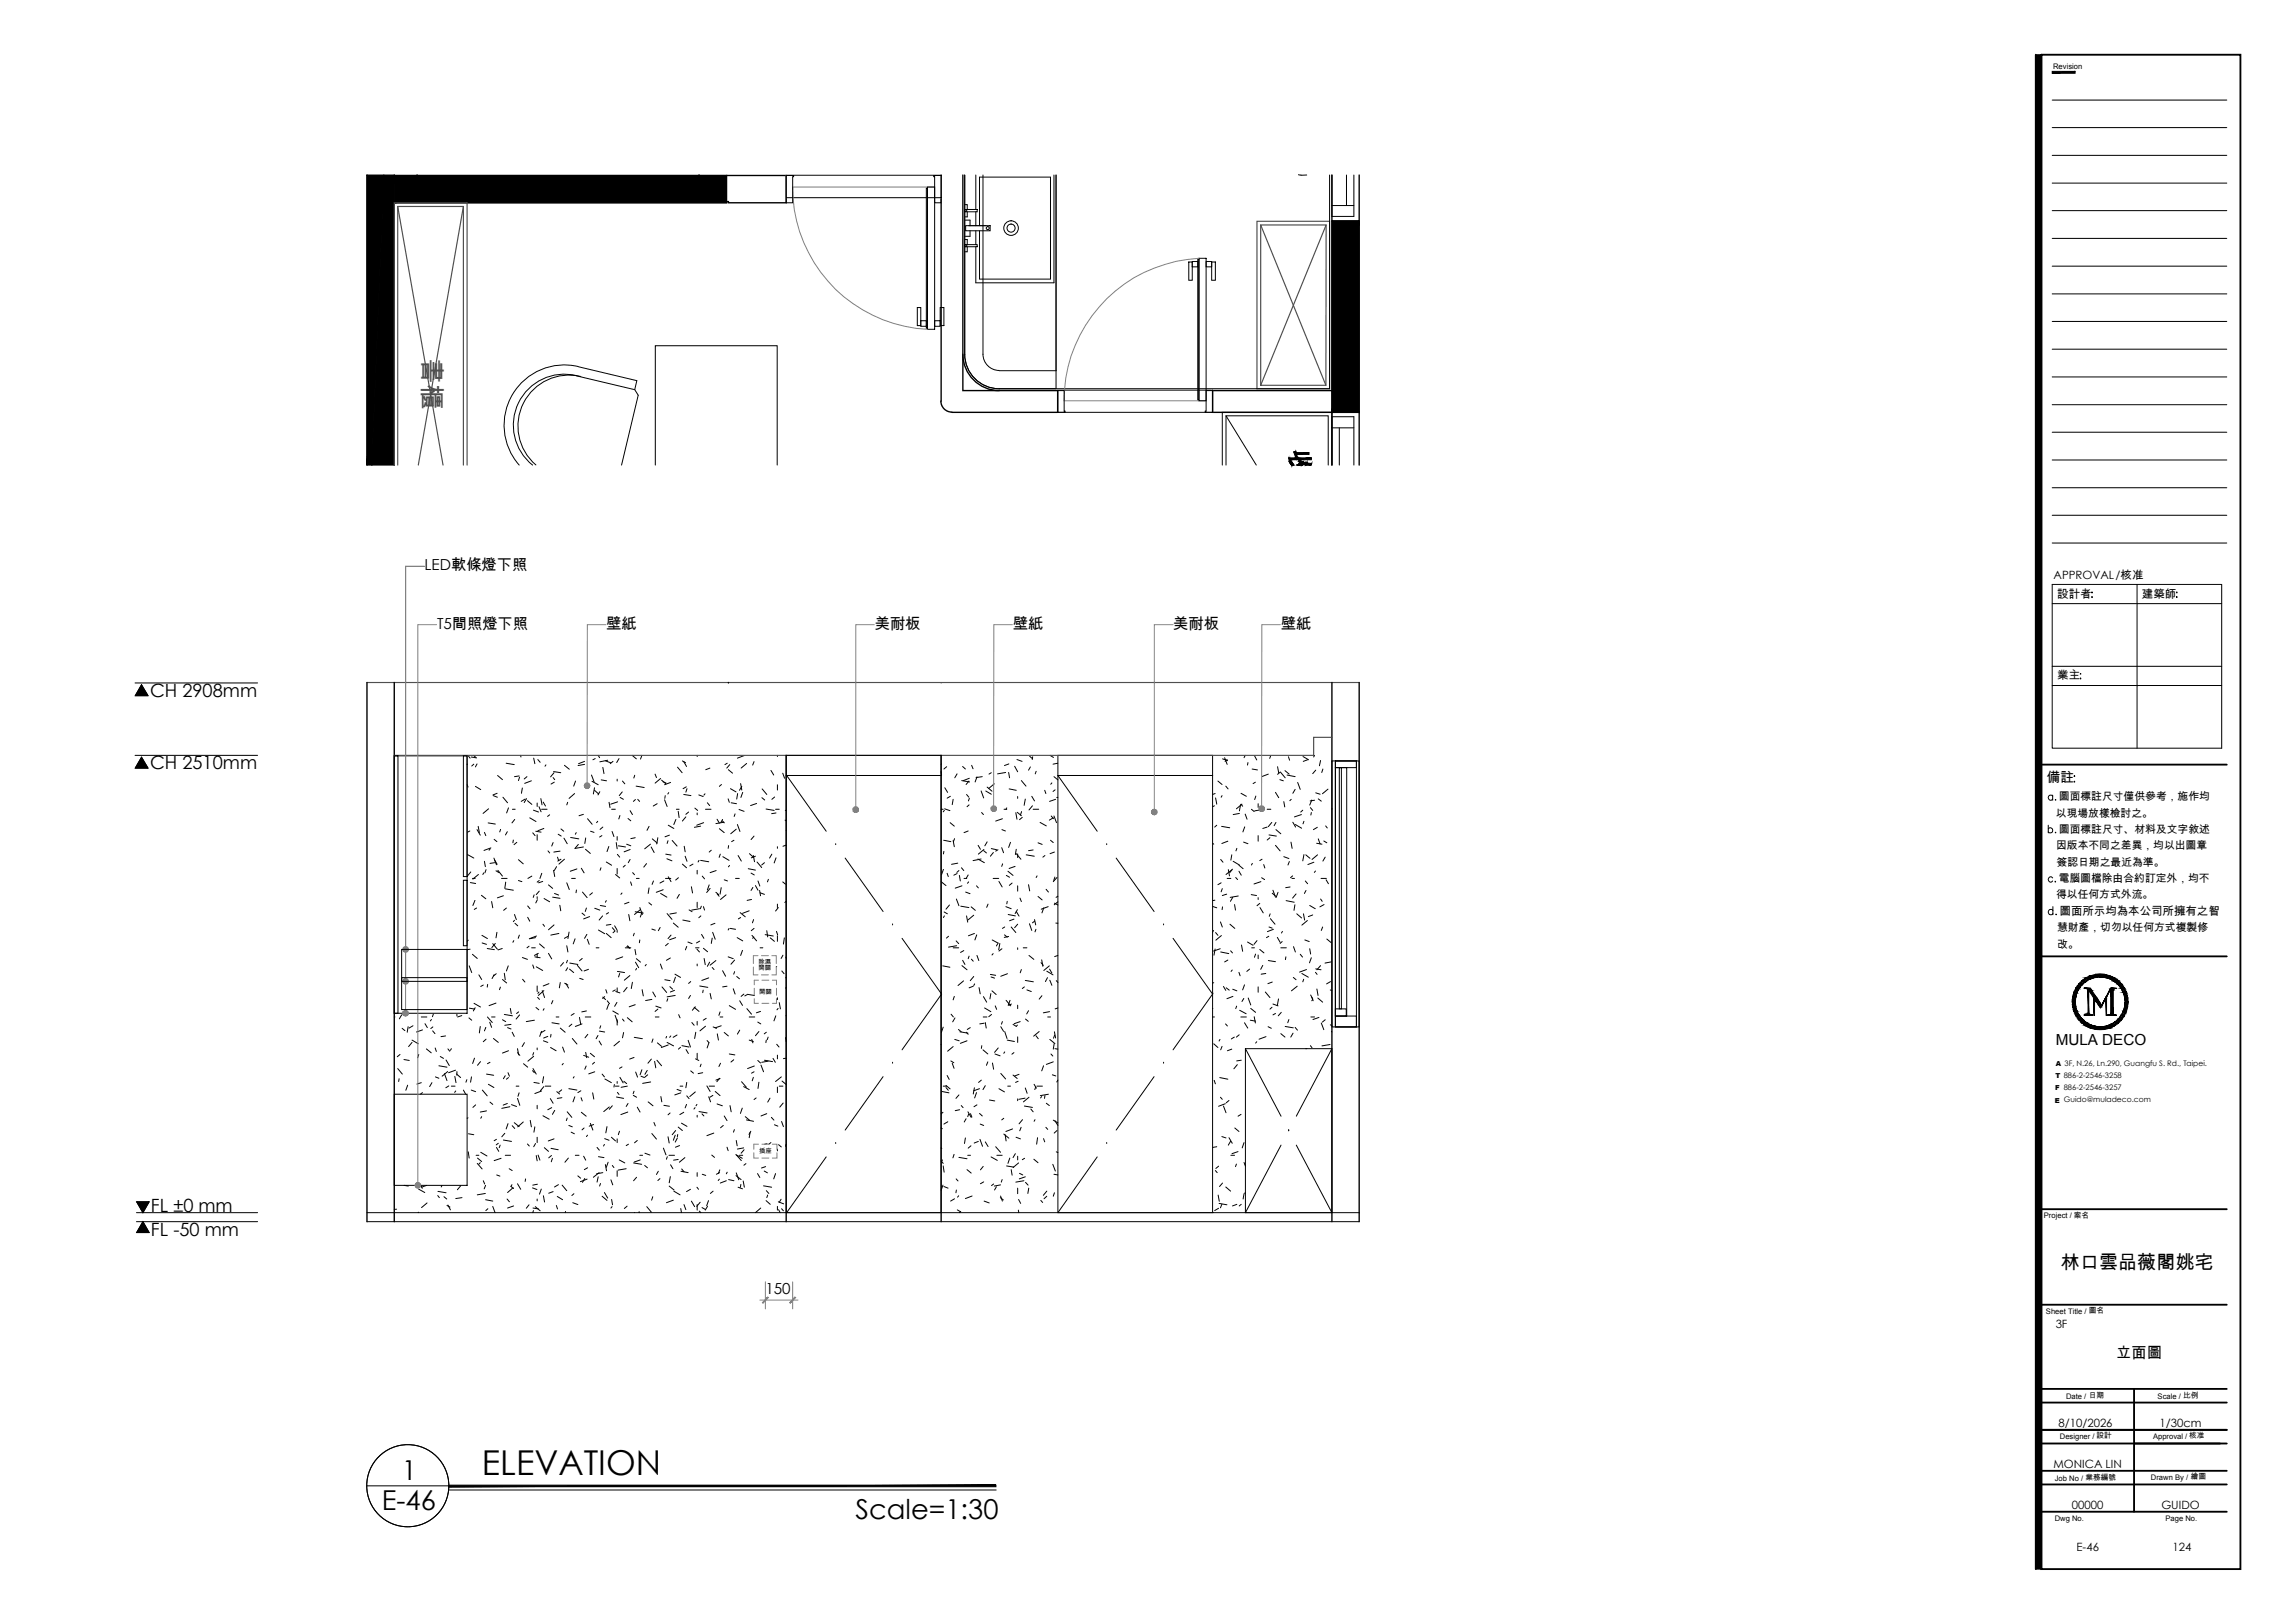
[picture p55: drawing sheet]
<svg xmlns="http://www.w3.org/2000/svg" width="420mm" height="297mm" viewBox="0 0 420 297" stroke-linecap="round" stroke-linejoin="round" font-family="sans-serif">
<defs><g id="words">
<text font-size="6.3" x="88.2" y="269.9">ELEVATION</text>
<g font-size="5">
<text x="73.6" y="270.9">1</text>
<text x="69.9" y="276.3">E-46</text>
<text x="156.6" y="278">Scale=1:30</text>
</g>
<text font-size="4.7" fill="#4c4c4c" x="77.3" y="65.6" transform="rotate(90 77.3 65.6)">書櫃</text>
<text font-size="3.5" x="377.3" y="232.3">林口雲品薇閣姚宅</text>
<g font-size="3.3">
<text x="27.5" y="127.5">CH 2908mm</text>
<text x="27.5" y="140.8">CH 2510mm</text>
<text x="27.6" y="221.7">FL ±0 mm</text>
<text x="27.6" y="226.2">FL -50 mm</text>
</g>
<g font-size="2.8">
<text x="77.7" y="104.4">LED軟條燈下照</text>
<text x="80" y="115">T5間照燈下照</text>
<text x="111" y="115">壁紙</text>
<text x="160.1" y="115">美耐板</text>
<text x="185.4" y="115">壁紙</text>
<text x="214.8" y="115">美耐板</text>
<text x="234.5" y="115">壁紙</text>
<text x="376.3" y="191.3">MULA DECO</text>
<text x="140.1" y="236.9">150</text>
<text x="387.4" y="248.5">立面圖</text>
</g>
<text font-size="2.5" x="374.7" y="143.2">備註</text>
<g font-size="2.1">
<text x="376" y="106">APPROVAL/核准</text>
<text x="376.6" y="109.4">設計者</text>
<text x="392.1" y="109.4">建築師</text>
<text x="376.6" y="124.3">業主</text>
<text x="377.1" y="167.4">圖面所示均為本公司所擁有之智</text>
<text x="376.3" y="243.1">3F</text>
<text x="376.9" y="261.2">8/10/2026</text>
<text x="395.4" y="261.2">1/30cm</text>
<text x="375.9" y="268.7">MONICA LIN</text>
<text x="379.3" y="276.2">00000</text>
<text x="395.7" y="276.2">GUIDO</text>
<text x="380.2" y="283.8">E-46</text>
<text x="397.7" y="283.8">124</text>
</g>
<g font-size="2">
<text x="376.4" y="149.5">以現場放樣檢討之。</text>
<text x="376.9" y="146.5">圖面標註尺寸僅供參考，施作均</text>
<text x="376.4" y="155.4">因版本不同之差異，均以出圖章</text>
<text x="376.9" y="152.4">圖面標註尺寸、材料及文字敘述</text>
<text x="376.5" y="158.4">簽認日期之最近為準。</text>
<text x="376.9" y="161.4">電腦圖檔除由合約訂定外，均不</text>
<text x="376.4" y="164.4">得以任何方式外流。</text>
<text x="376.6" y="170.4">慧財產，切勿以任何方式複製修</text>
<text x="376.6" y="173.4">改。</text>
</g>
<g font-size="1.4">
<text x="375.9" y="12.6">Revision</text>
<text x="374.2" y="222.9">Project / 案名</text>
<text x="374.6" y="240.4">Sheet Title / 圖名</text>
<text x="378.2" y="256.1">Date / 日期</text>
<text x="395" y="256.1">Scale / 比例</text>
<text x="377.1" y="263.4">Designer / 設計</text>
<text x="394.2" y="263.4">Approval / 核准</text>
<text x="376.2" y="271">Job No / 業務編號</text>
<text x="393.8" y="270.8">Drawn By / 繪圖</text>
<text x="376.2" y="278.3">Dwg No.</text>
<text x="396.5" y="278.3">Page No.</text>
</g>
<g font-size="1.3">
<text x="376.3" y="197.3">T 886-2-2546-3258</text>
<text x="376.3" y="195.1">A 3F, N.26, Ln.290, Guangfu S. Rd., Taipei.</text>
<text x="376.2" y="201.8">E Guido@muladeco.com</text>
<text x="376.3" y="199.5">F 886-2-2546-3257</text>
</g>
<g font-size="1.2">
<text x="138.9" y="177.6">開關</text>
<text x="138.9" y="176.3">除濕</text>
<text x="139" y="181.9">開關</text>
<text x="139" y="211.1">插座</text>
</g>
</g></defs>
<!-- layer: I-ELEV4 -->
<path d="M67.2 223.6h181.6M67.2 221.9h181.6" fill="none" stroke="#000" stroke-width=".18"/>
<!-- layer: I-ELEV2 -->
<path d="M67.2 124.9h181.6M172.3 124.9v.1M243.8 134.9h-3.3v3.3h-168.3" fill="none" stroke="#4c4c4c" stroke-width=".21"/>
<!-- layer: I-ELEV1 -->
<path d="M67.2 124.9v98.7M72.2 124.9v98.7M133.4 124.9v.1M143.9 138.2v85.4M172.3 138.2v85.4M243.8 124.9v98.7M248.8 124.9v98.7" fill="none" stroke="#000" stroke-width=".25"/>
<!-- layer: I-ELEV6 -->
<g fill="none" stroke="#808080" stroke-width=".18">
<path d="M137.9 177v1.4h.9M138.8 174.9h-.9v1.4M138.9 179.4h-.8v.8M139.4 178.4h1.3M139.4 174.9h1.3M139.5 179.4h1.3M141.3 174.9h.8v1.4M141.4 179.4h.8v.8M142.1 177v1.4h-.8M138.1 182.8v.8h.8M138.1 180.9v1.2M139.5 183.6h1.3"/>
<path d="M142.2 182.8v.8h-.8M142.2 180.9v1.2M138 211v.9h.9M138.9 209.4h-.9v.9M139.5 211.9h1.3M139.5 209.4h1.3M141.4 209.4h.8v.9M142.2 211v.9h-.8"/>
</g>
<!-- layer: I-WALL-HATCH -->
<g fill="none" stroke="#000" stroke-width=".18">
<path d="M85.6 139.8l-.1 .1M85.8 138.4l.3 .4M86.3 138.5l.9 .2M86.7 138.2l.4 .4M86.7 139.9l-.3 .3M87.3 139.8l-.3 .6M92.7 139.7l1.4 .2M95.3 138.2l.1 .3M97.7 138.8l.2 1M98.5 139l.4 .5M99.9 140l-.1 .2M107 139.9l-1.2 .2"/>
<path d="M107 139.3l-1.1 .5M109 138.8l-.5 .3M109.5 138.2l.3 .5M110.9 139.3l.9 .3M111.3 139.1l-1.5 .3M112.2 139.3l-.5 .5M113.3 138.8l-.4 .8M115.7 138.2l.8 .7M117.5 138.2l-.2 .7M124.9 139.3l.6 .3M125.2 139.4l.5 .9M127.6 138.2v.3"/>
<path d="M133.1 139.7l-.4 .2M133.6 139.9l-.5 .7M136.2 138.3l-1.2 .5M136.7 139.7l-1 .9M138 139.4l-.2 .6M142.3 138.2v.3M172.3 139.9h.1M184.7 139.8l-.8 .3M186.2 139l.9 .3M188.5 138.4l.5 .4M189.1 138.5l-.1 .5M192.2 138.2l.7 .4"/>
<path d="M193.6 139.7l-.8 .2M223.8 138.9l.9 .3M224.2 138.7l.5 1.2M224.7 139l-.4 .3M228 138.2l-.2 .5M228.5 139.6l-.1 .4M229.7 138.4l.4 .7M232.6 138.3l-.1 .5M235.9 138.5l.2 .6M238.5 138.5l1.1 .6M239.4 139.1l-.8 .2M240.7 138.2l-.2 .3"/>
<path d="M241.8 139.2l-.2 1M85.5 143.6l.2 .4M85.6 156.4l1.1 .6M86 152.1l-.4 .2M86.2 159.6l-.6 .7M87 143.9l1 .6M87.3 151.8l.6 1.1M87.5 151.2l.3 1.2M88.6 159.8l-.2 .2M88.7 157.6l.2 1M88.7 152.3l.2 .6M89 159.2l-.2 .6"/>
<path d="M89.4 150.6l1.3 .2M89.5 148l-1.1 .9M89.7 155.3l-.2 .3M89.9 155.2l-1.3 .4M90.3 145.6l.8 .3M90.4 157l.5 1.3M90.5 153.6l.5 .4M90.5 157.3l.5 .9M90.6 157.9l-.9 .1M90.8 159.4l.6 .3M91 145.2l-.7 .3M91.1 141.9l.9 .8"/>
<path d="M91.1 159.3l.9 1M91.7 151.8l-.2 .5M92.1 145.9l.8 1M92.9 152.2l-.4 .6M93.1 147.9l-.3 .9M93.8 148.1h.5M94 153.7l-.1 .5M94.2 150l-.5 .6M94.6 154.2l-.5 .4M94.9 157.3l.9 .8M95 142l-.8 .1M95.1 142.2l-.2 .7"/>
<path d="M95.6 144.2l-.1 1M96.1 146.2l-.7 .5M96.4 146.2l-.4 .7M96.5 142.1l-.5 .5M96.6 146.5l.8 .7M97 149.7l1.1 .7M97.3 142.9l-1.2 .5M97.5 152.4l.5 .5M97.7 148.3l.9 .3M98.1 152.1l1 .2M98.3 147v.6M98.3 152.8v1"/>
<path d="M98.7 147.6l.4 1M99 146.2l.2 1.1M99.1 148.1h1.1M99.2 159.8l-.4 1M99.4 146.8l.5 .7M99.6 151.6l-1.1 .4M100.3 155.7l.3 .4M100.6 149.1l-.4 .3M101.3 154.2l-.3 .6M101.3 142.3l.3 .4M101.3 159.3l.3 1.1M101.3 141.2l1.4 .2"/>
<path d="M101.4 141.4l-.6 .8M101.5 143.2l-.6 .3M101.9 158.6l-.4 .7M102.1 156.9l.2 .6M102.2 152.7l.5 .3M102.5 155.8l-1.1 .1M102.7 157.3l-.6 .3M102.7 151.7l.5 .4M103.3 153.4l.5 1M103.3 157.3l-1 .8M103.3 140.1l.9 .7M103.9 146.8l-.1 .5"/>
<path d="M104.5 153.3l1.5 .2M105.2 145.2l-1 .9M105.4 142.9l-.4 1M105.5 152.4l-.2 .3M105.6 159l-1.2 .5M105.9 154.5l-.7 .8M106.4 158.9l.5 .9M106.8 155l-1.5 .3M106.8 149l-.8 .3M107.2 155.4l.9 .8M107.2 153.4l-.1 1M107.6 149.8l.8 1.1"/>
<path d="M108.1 152.1l.7 .2M108.3 141.8l.5 1.3M108.4 143l1.1 .6M108.8 144.2l-.2 1.1M108.8 144.6l.8 .7M109.4 150.3l-.2 .3M109.8 144.9l-.3 .6M110 158.8l-.1 .5M110.1 142.7l.9 .2M110.2 152.9l-.4 .3M110.4 151.4l-.5 .4M110.4 140.4l.2 1.2"/>
<path d="M111 157.8l1 .6M111.5 154.9l-.4 1M111.5 146.8l.2 1M112 148.1h.6M112.1 152.2l.3 .9M112.8 154.2l.2 1.1M113 142.6v.3M113 153.1v.7M113 158.9v1.1M113 156.4l.5 .5M113.1 146.8l-1.3 .4M113.2 154.8l1.3 .2"/>
<path d="M113.5 149.3l-.2 .6M113.5 146l.6 .3M113.9 144.9l-.5 .7M114 142.9l.4 .6M114.5 158.4l-.4 .3M114.7 154.5l.8 .3M115 149.8l.5 .4M115.4 155.5l-1.1 .4M115.4 157.3l-.4 .6M115.4 148.4l.4 .7M115.8 159.7l.4 .4M116.2 141.9l-.2 .5"/>
<path d="M116.3 153.3l-.8 .2M116.3 146.3l-.3 .4M116.5 143.9l1.4 .2M116.8 146.3l.3 .4M118.4 158.1l-.5 .6M118.8 151.2l-.4 .8M119.1 154.5l-1.1 .8M119.2 155l.6 1M119.4 153.5l.9 .8M119.9 141.7l.3 .6M120.3 147.1l-.7 .4M120.4 153.3l-.2 1.2"/>
<path d="M120.9 142.5l-1 .8M121.1 142.8l.8 .6M121.4 143.1l.6 .2M121.7 146.4l.4 1.2M121.8 145.6l-.1 .5M121.9 156.3l1 .2M122.1 157.2l.9 .4M122.3 153.9l-.2 .5M122.3 151l1.1 .6M122.4 145.1l-.1 .2M122.6 152.9l-.8 .2M122.8 143.2l-1.1 .4"/>
<path d="M123.1 153.8l.9 1M123.7 150l-.3 .9M123.8 148.1h.5M124 140.4l.9 1M124.2 148.5l.1 1.1M124.9 158.1l.8 .7M125.2 145.4l1.3 .2M125.3 154.9l.1 1M125.4 156.7l.4 .9M125.6 149.5l-.7 .8M125.6 144l-.5 .3M125.8 144.3l-.2 .7"/>
<path d="M126.1 148.6l-.5 .4M126.9 158.1l-.6 .4M127.2 147.9l.5 .4M127.6 148.8v.3M127.6 159.3v.7M127.9 145.5l.8 .3M128 157.5l-.2 .3M128.3 151.2l-1.2 .2M128.3 157.5l1.5 .2M128.8 150.6l-1.2 .4M129.1 145.3l-.2 .2M129.2 148.1h1"/>
<path d="M129.5 146.9l.4 .5M130 140.6l-.8 .3M130.2 155.6l-.4 .3M131.1 159.3l-1.1 .4M131.3 149.9l.4 .8M131.7 151.7l.9 .7M131.9 156.3l-.2 .6M132.1 143.6l-.4 .3M132.2 150.2l.4 .4M132.3 150l-.3 .6M132.3 156.8l1.2 .7M132.5 150.5l-1.4 .2"/>
<path d="M133.3 146.2l.2 .6M133.4 140.9l.7 .6M133.4 154.8l-.1 .5M133.6 158.4l-.2 .3M133.7 144.3l1 .6M133.9 146.9l.9 .2M134.4 153.8l-.5 .2M134.6 149l-.2 .4M134.8 151.8l-1 .8M135 150.9l.5 1.3M135 145.2l-.1 1M135.1 156.6l.6 1"/>
<path d="M135.3 148.2l.9 .3M135.6 143.4l.2 1.2M135.8 143.9l-.4 .7M136 145l-.4 1M137 159l1.3 .2M137.2 156.2l.8 .7M137.5 159.8l.6 .3M137.9 156.6l.2 1.1M138 153l-.5 .7M138.3 156.7l-.8 .3M138.5 147.1l-1.1 .3M138.6 157.8l.8 1"/>
<path d="M139.5 146l.5 .4M139.5 144.4l.9 1M140 157.9l-.6 .4M140.3 148.1l1.4 .2M141.1 141l.5 .8M141.3 156.3l-.4 .7M141.8 145.9l-.5 .4M142 148.1h.7M142.1 148.8l-.8 .1M142.1 157l-.4 .9M142.3 143.6v1M142.3 155v.3"/>
<path d="M143.3 141.5l.3 .9M143.7 150.1l.2 .1M143.9 154.7l-.6 .2M143.9 148.3l-.1 .1M143.9 151.9v.1M172.3 148.1h.4M172.3 141.2l.1 .6M172.7 159.1l-.3 .9M172.8 153.8l1.3 .2M172.8 155.8l-.1 .5M172.9 148.3l-.2 .3M172.9 148l1 .4"/>
<path d="M173 144.2l.5 .8M173.3 140.3l-.5 .4M173.4 159.8l.2 .6M173.9 150.6l.8 .6M174 145.7l-.6 .4M174.5 146.3l-.2 1M174.5 153.8l.2 1.2M174.8 153.5l-.3 .6M175.2 159.9l-.6 .3M175.2 141.6l-.4 .8M175.3 158l-1.1 .2M175.6 159.3l-.4 .4"/>
<path d="M176 158.8l.4 .5M176.1 142.9l1.4 .2M176.2 140.3l.5 .4M177 145.4l.4 .5M177.2 152.1l-.7 .3M177.4 142.9l-.5 .7M177.4 147.3l-.4 .3M177.5 142.4l-1.1 .5M177.5 146.1l-.2 .5M177.9 140.1l.2 .6M178.9 142.2l-.4 .9M179 157.2l1.2 .7"/>
<path d="M179.1 154.7l.4 .7M179.6 157.2l-1.5 .3M179.6 144.8l.5 1.2M179.7 148.7l.3 .4M179.8 142.1l-1.1 .2M180.1 155.7l.5 .4M180.1 155.5l-1 .8M180.5 144.8l1 .6M180.7 154.1l-.4 .7M180.7 144l.9 .8M181.5 141.4l-.4 .3M181.5 155.3l1 .2"/>
<path d="M181.9 156l-.6 .7M182 143.5l-1 .8M182.7 155.5l-.4 .3M183.4 155.1l.3 1M183.4 151.8l.7 .3M183.5 149.8l-1.2 .5M183.6 158.1l-.2 .5M183.8 148.1h.5M184.1 141.4l-1.5 .2M184.3 147.9l-.1 .3M184.5 159.5l1 .7M184.7 141.4l.1 1"/>
<path d="M184.7 144.4l1.4 .2M185 154.2l-.3 .9M185.8 140.2l.5 1.1M185.8 158.6l-1.1 .3M186 148.7l.2 1.2M186.1 155.4l-.2 1M186.1 156.2l.8 1.1M186.2 148.7l.8 .6M186.3 145.8v.3M186.3 156.3v.7M187 142.9l.8 1M187 148.5l-.2 .7"/>
<path d="M187.2 149.6l-.6 .4M187.7 146.2l-.2 1.2M187.9 156.4l1.5 .3M188.6 140.4l-.3 .6M188.9 145.7l.5 .9M189 147.5l-.6 .7M189.1 148.1h1.1M189.1 155.6l-.8 .1M189.7 141.2l-.2 .4M190 154.2l.8 .3M190.4 150.5l1.2 .7M191.3 144.6l.2 .6"/>
<path d="M191.3 156.6l-.4 .3M192.3 153.8l.5 .4M192.4 149.3l.5 .5M192.6 143.3l-.2 .2M192.8 149.7l-.7 .4M193 149.3l.4 1.3M193 142.1l.7 .6M193 155.9l-.8 .3M193.2 144.6l-.4 .3M193.3 146.3l-1.1 .4M193.5 146h.2M222 154.3l.2 .2"/>
<path d="M222.3 147.5l-.3 .1M222.5 145.2l-.5 .2M222.5 146l.3 1.2M222.8 151l-.4 .4M223 142.9l.7 .7M223.5 157.3l.4 .5M223.6 151.2l1.5 .3M223.7 145.6l-.1 .3M224.4 143.9l.4 .5M224.8 154l-1.1 .4M224.9 159.2l.2 1.1M225.5 159.2l-1 .8"/>
<path d="M225.5 156.4l-.2 1M225.6 159.1l-.5 .6M225.8 157.6l1.1 .7M226.4 155.3l-.1 .4M226.8 159.5l.4 .7M226.8 158.4l.8 .6M226.9 148.9l-1.1 .2M227.1 147.3l-.2 1.1M227.2 147.2l.3 .4M227.2 145.2l1 .5M227.4 147.2l-1 .8M227.7 154.1l.8 .3"/>
<path d="M227.9 151.3l-.4 1M228 149l.3 .9M229.1 148.1l.5 .4M229.2 140.7l1 .2M229.3 158l-.2 .3M229.8 143.2l-.4 .2M229.9 145.7l-.2 .6M230.3 147.1v.7M230.3 152.9v1.1M231.1 157.3l-.5 .2M231.1 148.2l-1.4 .2M231.4 158.2l.2 .7"/>
<path d="M232 148.1h.7M232 151.4l-.8 .2M232.2 141.7l-1.1 .4M232.3 152.8l1.4 .2M232.5 153.3l-.5 .4M232.8 150.5l-.6 .8M233.5 145l.6 1M233.5 154.7l.9 1M233.6 150.5l-.3 .6M233.6 151.8l.9 .8M233.9 140.3l.2 1.2M234.3 142.7l.7 .2"/>
<path d="M234.4 141.3l-.5 .4M234.4 141.3l.9 1.1M235 146.7l.2 1M235 156.8l1 .3M235.2 141l.8 .7M235.6 141.8l1.5 .3M236.1 157.7l-.3 .6M236.3 154.1l.3 1.2M236.4 146.3l-.3 .2M236.7 150.5l.5 .9M237.1 144.5l-.4 .7M237.2 150.9l1.1 .7"/>
<path d="M237.6 143.2l.4 1.3M238.3 149.1l-1.3 .4M238.5 148.3l-.4 .3M238.7 150.3l-.2 .5M238.7 156.4l-.2 1.2M239.1 156.4l.7 .7M239.9 147.8l.4 .5M240.1 148.7l-.1 .5M240.2 146.4l-.4 .9M240.5 157.8l-1.1 .4M240.7 146.5l-.8 .1M240.8 159.4l-.2 .3"/>
<path d="M240.9 141l-.6 .6M240.9 145.1l.8 .3M241 154.3l1 .2M241.2 151.4l-.7 .4M241.2 156.4l-1 .9M241.3 153.5l.4 1M241.3 146.2l.6 .4M242.2 140.7l-.2 .7M242.4 153.9l.5 .3M242.6 156.9l-.4 .7M242.7 151.2l.3 .3M243.1 144.4l-1 .9"/>
<path d="M243.8 148.1h.1M85.7 172.1l-.2 .1M85.9 176.8l.5 1.2M86.1 173.7l-.6 .1M86.1 161.5l1 .2M86.5 160.8h.5M86.5 174.7l.9 .7M87 164.8l-.4 .9M87.2 166.2l-.4 .2M87.6 160l-1 .9M87.7 178.4l.5 .9M88.1 163.9l.8 .6"/>
<path d="M88.2 171.2l1 .6M88.3 172.6l.8 .2M89.2 173.6l1.3 .2M90 165l.2 1.1M90.2 172.7l.9 1M90.5 178.4l-.4 .7M90.7 172.7l-.7 .7M90.8 178.2l-.5 .4M91 170.6l-.2 1M91.8 160.8h1M91.9 173.6l-.7 .2M92 179.3l.8 .6"/>
<path d="M92.2 163.9l-1.1 .4M92.3 178.1l.2 1.2M92.5 162.7l1.5 .2M92.6 161.4l-.2 1.2M92.7 166.2l-.5 .4M93 176.8l-.3 .9M94.1 172.2l-.2 .3M94.2 168.4l-.2 .3M94.2 167.4l.3 .9M94.3 169l.5 .4M94.9 161.1l.6 .3M95.1 171.1l-.2 .6"/>
<path d="M95.6 175.2l1 .4M95.7 179.2l.4 .5M96.6 167.9l.4 .7M96.6 165.8l.4 .5M96.9 173.2l-.4 .3M97.3 173.5h.7M97.4 160.3l-.8 .5M97.5 176.6l.2 .6M97.8 163.8l-.2 .4M97.9 175.1l1 .2M98 171.6l-1.1 .2M98.2 176.9l1.2 .7"/>
<path d="M98.2 171.3l-1.2 .5M98.3 164.1v.4M98.3 174.6v.7M98.4 164.7l-.3 .6M98.6 174.5l-.8 .4M98.7 161.1l-.4 .3M98.7 163.1l-.5 .6M98.8 172.7l.9 .8M99.4 161.3l-.8 .3M99.4 169.1l.3 .4M99.6 164.5l1 .5M100.4 174.5l.6 1"/>
<path d="M100.4 162l.8 .6M101.2 164.2l1.3 .2M101.4 169.3l-1 .9M101.5 163.5l.8 .3M102.3 170.8l-1.5 .3M102.5 165.7l.2 1M102.6 179.8l-.2 1M103.2 176.2l-.6 .6M103.4 179.9l.6 .4M103.6 180l.5 .8M103.8 173.1l.2 1.1M103.8 161.6l.4 1.2"/>
<path d="M103.9 175.8l-.2 .4M103.9 171.4l-.6 .3M103.9 177.1l-.3 .6M104.2 170.6l-.2 1.2M104.3 177.4l.7 .6M104.3 176.3l1.5 .2M104.6 160.8h.7M105.3 171.8l-.4 .9M105.5 162.9v.5M105.7 176.7l.9 1M106.1 179.1l.7 .2M106.6 167.1l.5 .4"/>
<path d="M106.6 175.4l-.5 .4M106.6 163.3l.9 1M107.4 166.2l-.3 .6M107.4 171l-.4 .7M107.5 171.9l.4 .9M107.7 177.4l-.8 .3M108 167.8l-1.2 .4M108.5 163.4l-.5 .4M108.9 166.2l.9 .4M109.1 173.5h.5M109.6 170.2l1.1 .7M109.9 165.7l1 .2"/>
<path d="M110.3 167.6l-.6 .8M111 164.8l-.2 .3M111 170.8l.9 .8M111.4 167l-.4 .3M111.8 169.2l-.8 .1M112.1 169.8l.4 .5M112.5 169.4l.4 .8M112.6 170.4l-.4 .3M112.7 160l.8 .7M113 170.3v.3M113 177.8l1.3 .2M113.5 178.2l-.3 .6"/>
<path d="M113.9 163.4l-.2 .3M114 175.1l-1.3 .5M114.5 173.5h1M114.8 173.2l.5 .4M114.9 173.1l.3 .4M115.1 167.4l.2 1.1M115.1 165.1l-.8 .3M115.3 178.5l-1 .9M115.4 161.4l.3 .6M115.8 179.8l-.2 1.1M116.1 170.8l-.1 .5M116.2 173.8l.2 .9"/>
<path d="M116.3 166.9l1.5 .2M116.3 176.1l.6 1M116.5 160.8h.5M116.5 175.5l.8 .6M116.5 177.2l-.1 .3M117.1 172v.5M117.1 166.1l.5 1.3M117.2 166.5l-1 .9M117.6 166.9l-.4 .9M118.3 176.5l-.2 .3M118.8 165.2l.5 .4M118.8 162.5l-.1 1"/>
<path d="M119.3 170l.7 .3M119.6 161.2l-.2 .7M120.9 169.7l-.4 .6M120.9 176.4l.3 1M120.9 163.5l1.2 .7M121.4 162.8l-1.3 .5M121.5 161.2l-.7 .4M121.7 179.3l1 .2M121.8 160.8h1M122.1 167.2l.9 1.1M122.3 172.7l-.5 .4M122.3 160.5l.6 .9"/>
<path d="M122.7 175.3l-.7 .5M122.9 171.1l-.6 .7M123.3 168.9l.9 .8M123.6 178.3l1 .6M123.7 178.8l-.4 1M123.7 171.6l-1.1 .4M123.8 167.1l-1.2 .2M124.2 160.6l-.5 .5M124.4 163.7l-.4 .7M125 168.4l1.3 .2M125.7 173.2l-.2 .6M125.9 172.4l.8 .3"/>
<path d="M126.2 166.5l.5 .4M126.4 179.6l-.3 .4M126.6 162.3l.2 1.1M127.3 173.5h.7M127.6 173.7l.5 .5M127.6 165.1v1M127.6 176.4v.4M128.1 166.3l-1.5 .3M128.1 172.2l-.6 .4M128.3 167.6l-.4 .4M128.4 165.8l-.2 .5M128.4 171l.5 .7"/>
<path d="M128.6 160.3l.4 .6M128.8 165.9l.2 .7M128.8 173.6l.7 .6M128.9 175.4l.2 1.2M129.8 179l-1.3 .4M129.8 162l-.3 .9M129.9 176.1l-.4 .8M130 162.6l-.6 .8M130.4 171.7l-.2 1M130.4 177.1l.3 .3M130.5 170.6l.4 1.3M130.9 169l-.8 .3"/>
<path d="M131.1 175.8l-1.1 .8M131.1 163.3l.5 .4M131.3 163.6l.4 .4M132 162.5l-.2 1.1M132.3 177.7l.5 1M132.6 161l.6 .2M132.9 163.8l-1 .8M133.3 175.1l.9 .4M133.5 169.9l-.2 .3M133.7 169.9l1 .2M134.5 175.7l-.7 .8M134.5 177.8l-.2 .5"/>
<path d="M134.7 160.8h.6M134.9 178.7l.5 .4M135 171.6l1 .6M135.5 167l.9 .8M135.6 167.9l-.4 .3M135.9 173.9l-.3 1M137.2 166.7l-1.3 .5M137.6 164.6l-.8 .2M137.7 171.2l.8 1M137.8 162.4l-.3 .6M138 168.3l-.2 .6M138 171.5l-.2 .2"/>
<path d="M138 169.9l-.5 .4M138.3 162.1l.5 .8M138.8 161.2l.3 1M139.1 163l.1 .9M139.1 173.5h.6M139.1 163.4l.9 .3M140.1 171.1l1.5 .2M140.4 170.3l.1 1.2M140.7 160.9l-.2 .5M141 171.6l.8 .7M142.2 170.5l.2 .6M142.2 176.9h-.1"/>
<path d="M142.3 165.5v.6M142.3 171.3v1M142.5 166.1l-.5 .6M143.1 177.7l.5 .5M143.3 161.4l.5 .4M143.3 174.8l-.3 .6M143.6 171.6l-.2 1.2M143.8 178.9l.1 .1M143.8 175.2l.1 .2M143.9 165l-.2 .2M172.3 161.4l.9 .7M172.6 176.8l1.3 .2"/>
<path d="M172.8 166.9l.6 .3M172.9 167.6l-.2 .3M173.7 171.4l-.4 .3M173.8 165.6l-.6 .8M174.5 173.5h1M175 172.2l.5 .5M175.1 164.5l.5 1.3M175.1 173.1l-1.4 .2M175.6 160.2l.2 1M175.9 165.8l1.5 .3M176.1 162.1l-1.2 .4M176.1 176.7l.9 .8"/>
<path d="M176.2 175.8l.5 .7M176.4 179.5l-1 .9M176.4 174l-.5 .3M176.5 160.8h.5M176.8 163.3l.8 .3M177 167.6l.2 1.2M177.2 160.1l-.3 .6M177.3 161.4l-.2 .3M177.4 175l-.2 .5M177.8 166l.8 .6M177.8 175.5l.4 .4M178.3 167.5l-1.1 .8"/>
<path d="M178.3 178.7l-.7 .8M178.4 170.8l-1.1 .5M178.8 162.1l.3 .4M178.8 171.1l-.3 .9M178.9 174.9l.3 .9M180.9 165.5l-.3 .6M181.3 178.3l1 .2M181.4 178.8l.7 .2M181.7 172l1 .6M181.8 160.8h1M181.8 174.5l-.2 .3M182.8 172.6l-.4 .5"/>
<path d="M182.9 161.3l.6 1M183 172.7l-.2 1.1M183.4 173.6l-.5 .5M183.9 171.1l.5 .4M183.9 169.7l-.4 .2M184.2 165.9l.9 .4M184.2 160.2l.6 .4M184.4 165l-.1 .4M184.4 178.2l-1.2 .5M184.6 167.4l1.3 .2M184.7 171.4l-.8 .2M185.1 169.7l.9 1"/>
<path d="M185.3 161.6l-.5 .4M185.6 168.2l-.8 .3M186.1 166.8l.5 .9M186.3 166.5l-.5 .7M186.3 169.1l-.5 .7M186.3 162.1v1M186.3 173.5v.3M186.7 164.4l.3 .6M187 177.4l-.2 .6M187.3 173.5h.7M187.7 179.4l1.5 .3M188.3 161.9l.2 1.2"/>
<path d="M188.4 174.9l.9 .7M188.5 169.1l.4 1.2M189.4 168.6l-.4 .3M189.4 168.3l.2 1M189.7 170.1l-.2 .4M189.9 160.3l-.2 .3M190 164.1l.8 .6M190.6 176.2l.4 .5M190.7 175.7l.2 1.2M191.1 166.1l-.3 1M191.5 162.8l.4 .5M191.6 177.7l1.2 .7"/>
<path d="M191.8 178.9l-.4 .7M191.9 165.9l-1.3 .5M192.1 176.8l-1 .8M192.2 177.4l.4 .7M192.2 179.4l.4 .9M193 165.3l.7 .3M193.1 160.5l-.2 .6M193.3 168.9l.4 .1M193.4 179.5l.3 .3M193.5 160.6l-.7 .8M193.7 174.9l-.6 .2M193.7 164l-.4 .2"/>
<path d="M193.7 165l-.7 .6M222 165.9l.8 .2M222.2 170.3l-.2 .3M222.2 179.9h-.2M222.4 164.7l-.4 .1M222.5 173.7l-.2 1.1M222.5 170.7l.5 .5M223.4 173.6l-1.2 .5M223.4 168.7l.4 1M223.5 174.2l1.5 .3M223.6 161.6l-.6 .3M223.6 171.2l-1 .9"/>
<path d="M223.8 162.6l-.2 .6M223.8 166l-.1 .5M224.6 163.6l-.8 .3M224.7 160.8h.6M224.8 175.7l-.6 .4M225.2 169.1l.9 .8M225.3 174l.3 .4M225.6 177.5l-.2 .3M225.7 164.2l-.4 .8M226 165.6l.2 1M226.2 160.6l.4 .4M226.7 164l-1.5 .2"/>
<path d="M226.8 178l.2 .6M227.3 173l.2 1.1M228.4 172.4l1 .6M228.8 177.4l-.5 .4M229.1 163.7l.9 .2M229.2 173.5h.5M229.9 174.6l-.2 .6M230.1 172.2l-.5 .6M230.3 164.3v.3M230.3 174.8v.7M230.6 165.3l-.5 .5M230.6 173.8l.8 .6"/>
<path d="M230.7 166.1l.6 1M230.8 161.4l-1.2 .4M231 160.6l.5 .4M231.2 176.7l-.4 .7M231.7 178.2l-.8 .1M232.2 175.8l1.3 .2M232.3 171.4l-.4 .2M232.3 169.7l.6 .2M232.5 167.2l-.1 .5M232.6 168.1l.8 1M232.9 179.7l-.8 .3M232.9 163.5l.6 .4"/>
<path d="M233 162.9l.5 1.3M233.1 170.1l-1.1 .4M233.8 171.6l.6 .9M234 163.3l-.4 .9M234.5 173.5h1M234.7 172.3l-.3 .4M234.8 170.5l-.2 .3M235.4 175.1l-.1 .5M235.5 164.8l1.4 .3M236.2 162.3l-.8 .2M236.5 160.8h.5M236.6 160.3l-.3 .3"/>
<path d="M236.8 178.9l.5 .4M236.8 173.3l.4 .9M237.1 165.6l-.2 1M237.3 163.6l-.7 .8M237.4 167.2l.9 .8M238 174.7l.5 .5M238.3 178.2l1.2 .6M238.6 167.2l.2 1.2M238.7 179.2l-.2 .5M238.9 172l.8 .3M239 161.2l.4 .5M239.1 163l-.3 .5"/>
<path d="M239.2 177.4l-1.3 .5M239.4 168.5l-1.1 .8M239.8 173.6l.1 1M239.8 165.7l1 .6M240.1 175.3l-.4 .9M240.3 167.5l-.8 .3M240.8 178l.3 .3M240.9 177.3l1 .2M241.8 176.7l-.7 .8M241.8 164.5l.3 .5M241.9 160.8h.9M242.1 169.7l-.2 .6"/>
<path d="M242.4 165.6l-.8 .4M242.8 161l.4 .7M242.9 171.9l.8 .6M243.6 179.6l-.7 .5M243.7 176.1l-1.1 .2M72.2 186.1h.1M72.8 195.6l.9 1M73.1 197.4l-.1 .5M73.2 193l-.5 .4M73.5 185.7l-.4 .8M73.6 188.2l.5 .4M74 193.9l.9 .2"/>
<path d="M74.6 198.6l-.3 .9M74.7 187.9l-.2 1M75.4 190.8l-.6 .7M75.4 190.4l1.2 .6M75.6 187.7l-.7 .5M76.7 193l-.2 .6M77.1 186.1h1M77.1 198.1l-.8 .3M77.3 188.5l-1.1 .4M77.3 200l-.3 .3M77.8 187.4l.4 .7M78.1 192l.9 .7"/>
<path d="M79 186.6l-.2 .2M79.1 198.1l-.4 .8M79.2 188.7l.4 .5M79.2 187.9l-.3 .3M79.3 185.6l-.1 .5M79.7 191.8l.2 .6M79.7 197.1l.6 .2M80.3 195.1l1.5 .2M80.6 193.4l.6 .3M81.4 196.5l.4 1.3M81.6 189.6l-.9 .1M81.7 194l.6 1"/>
<path d="M82 196.1l-1.1 .9M82 192l.3 .4M82.2 198.7l-.6 .4M82.6 198.8h.7M82.6 191.9l-.1 .3M83.3 197l.2 1.1M83.4 195.9l-1.3 .4M83.4 199.7l-.2 .2M83.6 196.5l.7 .7M83.7 185.6v.4M83.7 196.1v.7M84.5 185.9l-.7 .2"/>
<path d="M84.8 199.5l.5 .8M85.5 197.6l-.2 .5M85.9 186.3l.5 .4M85.9 184.5l1 .2M86.3 199.5l.8 .3M86.3 197.1l-.2 1M86.8 183.6l1.2 .7M86.9 193.7l-.4 .9M87 184.4l-.3 .6M87.9 187.9l-.1 1.1M88 194.3l-.6 .7M88.3 199.5l.9 1.1"/>
<path d="M88.5 180.3l-.5 .2M88.9 188l-.2 .7M89 190.2l-.5 .5M89.1 196.6l1.3 .2M89.2 186.1l.9 1M89.3 180.2l-.1 .5M89.4 198.4l1 .6M89.7 187.1l.3 .9M89.7 194.4l-.5 .3M90 186.1h.6M90.3 190.1l.9 .7M90.8 183.6l-1.3 .5"/>
<path d="M91.6 180.7l-.2 .4M92 186.6l.6 .4M92.3 185.7l1.5 .2M92.5 196.9l-.3 .5M92.9 188.1l.7 .2M93 196.3l.3 .7M93.1 192.3l-1.1 .4M93.1 197.2l-.4 .3M93.4 184.6l.2 .9M93.6 187.5l-1.2 .1M93.8 188.9l.3 .8M94.5 198.8h.5"/>
<path d="M94.7 191.9l.3 1.2M94.7 192.6l.5 .6M95 185.2l-.4 .3M95.1 185.7l-.6 .8M95.8 194.7l.8 .6M96 190.8l-.4 .7M97.5 195.9l.3 .4M97.6 195.6l.6 1M97.7 193.3l-1.1 .9M97.7 192.6l-.2 .5M97.7 198.1l1 .2M97.8 186.7l-1.4 .3"/>
<path d="M98.1 184.4l.5 .4M98.3 180.5v1M98.3 191.8v.3M98.4 182.5l.4 .4M98.7 181.6l-.2 .2M99.1 199.7l-1.2 .4M99.1 188.8l-.3 .9M99.3 181.3l.4 1.3M99.5 190.5l.8 .3M99.5 197l-.2 1.2M99.6 181.3l-1 .9M99.6 198.9l-.7 .7"/>
<path d="M99.6 184.6l-.2 .3M99.8 188.6l-.7 .4M99.8 198.8h1M100.3 189.7l-.8 .3M100.5 180l-1.1 .5M100.8 191.7l1 .6M100.9 189.3l-.1 .5M101 187.2l1.4 .2M101.2 183.1l-.2 .6M101.8 186.1h.5M101.9 199.8l.5 .4M102.6 188.2l.9 .7"/>
<path d="M102.8 199.5l-.5 .4M103 191.6l.3 1M103.1 194.6l-.2 .3M104.1 199.2l1.5 .3M104.7 187.4l-.5 .5M104.8 190.1l.8 1M105.1 185.5l-.5 .3M105.1 197l-.2 .3M106.1 186.2l.2 1.2M106.3 199.6l-.5 .4M106.6 187.4l-1.3 .5M106.8 193.2l1 .3"/>
<path d="M107.1 186.1h1.1M107.2 192.6l.2 1M107.3 195.1l-.2 .6M107.4 185l-.9 .2M107.6 189.3l-.5 .6M108.1 192.8l.7 .6M108.8 194.4l-.3 .4M108.9 196.2l-1.1 .3M109.5 189.5l-.4 .6M109.7 190.5l.4 .7M109.7 188.7l1 .2M110 187.7l-.2 .5"/>
<path d="M110.2 196.6l.5 .5M110.4 182.5l.5 .5M110.7 182.4l-.4 .3M110.7 197.5l1.2 .6M110.9 181.1l.2 .7M111.2 183.2l.4 .5M111.4 183.8l-.3 .9M112.2 185l1 .6M112.5 198.5l-.1 .5M112.6 185.8l.5 1.3M112.6 198.8h.7M112.6 181.2l-.4 .2"/>
<path d="M112.7 181.5l.8 .2M112.9 183.5l-.4 .7M113 180.8v.7M113 186.6v1M113 197.9v.4M113 199.9l.3 .4M113.4 190.6l-1 .8M113.5 197.2l.6 1M113.9 195.3l-.5 .2M114 186.5l.3 .4M114.2 189l-.2 .9M114.2 197.9l.5 .4"/>
<path d="M114.8 180.7l-.6 .8M114.9 198.8l-1.2 .2M114.9 186.3l.8 .7M116.1 193.5l-.8 .3M116.1 199.7l-.2 .5M116.1 189.9l1.5 .2M116.3 183.9l-1.1 .4M116.4 196.2l.3 .9M117.3 197l.7 .2M117.5 195.8l-.3 .9M117.6 181.1l.2 1.2M118.5 195.9l-.4 .7"/>
<path d="M118.6 196.7l-.5 .4M119.1 198l-1.5 .3M119.3 193.8l-.7 .8M119.3 182.9l-1.1 .2M119.5 181.6l.5 .8M119.5 190.1l-.2 .7M119.8 194.3l.3 1.1M120 186.1h.7M120.1 184.1l.9 .4M120.3 194l.8 1.1M120.4 190.9l.7 .6M120.4 184.7l-.5 .4"/>
<path d="M121.2 180.6l.8 1M122 189.7l-.1 .3M122.1 190.8l1.2 .6M122.3 182.8l-.2 .4M122.3 191.2l-1.2 .5M122.6 180.6l.5 .4M122.8 189.6l-.2 .3M123.5 181.3l-.8 .3M123.6 182.2l-1.5 .2M124 189.4l-.8 .5M124 199.4l.7 .3M124.2 185.7l.3 .6"/>
<path d="M124.5 198.8h.5M124.6 191.7l-.4 .3M124.8 191.4l1.4 .2M125.6 192.1l.4 .7M125.7 198.1l-.1 1M126 190.4l.4 1.2M126.4 182.2l-.3 .5M126.4 196l.6 .4M126.7 187.1l.4 .5M127.1 184.3l.9 .8M127.3 199.8l-1 .9M127.3 184.3l-.6 .6"/>
<path d="M127.3 193.8l.6 .3M127.4 188.9l-.2 1.2M127.6 186.9v.7M127.6 192.8v1M128.1 180.5l1.5 .2M128.4 194.8l-.2 .4M128.7 196.3l-.9 .2M128.7 181.2v.5M129.2 187.8l-1.1 .9M129.3 186.4l-.6 .3M129.4 198.7l.6 1.1M129.5 190.4l.3 .4-.3 1"/>
<path d="M129.8 198.8h1M130 181.8l.2 1M130.6 187.9l.6 .3M130.9 199.8l.9 .7M131.3 189.2l.2 1.2M131.7 197.3l-.5 .7M131.8 186.1h.5M131.8 197.4l-.7 .3M131.8 185.2l-.2 .6M131.9 194.6l-.3 .6M132 187.7l-1.1 .4M132.6 189l.8 .6"/>
<path d="M133.1 180.5l-.8 .1M133.5 184.1l1.2 .6M133.5 192.9l1 .2M134.2 181l.4 .9M134.3 194l-.5 .4M135.4 188.5l-.4 .8M135.4 183.2l.5 .8M135.8 198l.9 1M136.1 198.9l1.1 .5M136.2 181.9l-.5 .5M136.7 184.6l.9 1M136.8 182l-.4 .3"/>
<path d="M136.8 182l1.3 .2M137.2 186.1h1M137.2 190.4l.7 .2M137.6 190.2l.2 .7M137.9 197.2l-.2 .6M138 196.2l-.4 .2M138.1 195.1l-1.2 .5M138.7 194.1l.5 .4M138.7 187.1l.6 .3M138.9 188.8l-.6 .8M138.9 198.1l-.1 1.1M139.2 185.1l-.7 .3"/>
<path d="M139.3 194.9l.5 1.3M140 194l1.4 .3M140.3 188.9l-.4 .3M140.3 190.4l-.1 .4M140.6 194.2l-1.2 .2M140.6 189.8l-.1 .5M141.5 193.7l.4 .7M142 185.9l-.3 .9M142.2 191.1l.4 .5M142.3 182.6v.4M142.3 193.1v.7M142.3 199v1"/>
<path d="M142.5 184.6l-.3 .2M142.7 198.8h.6M142.7 183.5l.2 1.1M143 197.1l-1 .8M143.2 197.9l.7 .6M143.8 189.9l.1 .8M143.9 193.7h-.5M143.9 185.9h.1M143.9 180.7l-.1 .2M172.3 191.2h.1M172.4 199.8l1.3 .2M172.7 198.8h.6"/>
<path d="M172.7 188l-.4 1M173.2 199l.4 .5M173.2 198.7l.7 .6M173.4 196.8l.4 .8M174.1 194.2l.5 .3M174.1 185.6l.4 .5M174.3 194.6l.4 .9M174.5 191.5l-1 .9M174.7 182.4l-.2 .6M174.8 190.2l.8 .3M174.8 186.3l-.4 .7M175.5 188.4l.5 .4"/>
<path d="M175.7 188.8l1.5 .3M176.9 188.9l.3 .4M177 190.5l-1.2 .5M177.6 188.1l-.5 .3M178.2 180.5l-.8 .3M178.4 199.1l-.2 1.1M178.4 180.1l-.1 .3M178.8 200l-.4 .9M179.2 180.7l.3 1.2M179.3 199.2l-1 .4M179.7 197.7l-.5 .4M179.7 191.4v.5"/>
<path d="M180 192.1l.8 .8M180 186.1h.7M180 182.4l.6 1M180.2 187.3l-.8 .1M180.3 184.5l1.1 .7M180.4 198.7l-.4 .7M180.4 187.1l.2 1.1M180.8 194.3l-.2 .7M181.4 181.8l-.2 1M181.5 185.7l-.5 .4M181.6 181.3l.8 .7M181.7 194.5l.2 1.2"/>
<path d="M182.2 192.9l.9 .3M182.2 184.1l.3 .6M182.8 191.8l-.7 .8M182.9 199.2l1 .6M183.2 187.9l.5 .9M183.2 196.5l.9 1M183.5 187l-.2 .4M183.9 192.5l-.1 .3M183.9 188.8l.5 1.3M184.2 183.1l.8 1M184.4 190.4l1.3 .2M184.5 198.8h.5"/>
<path d="M184.9 183.1l-.3 .9M185.2 183.8l-.5 .2M185.5 196.8l.7 .6M185.5 187.5l.5 .3M185.6 192.6l-.3 .3M186.3 187.6l-.2 .3M186.3 184v.6M186.3 189.8v1M186.4 197.9l-.5 .2M186.6 196.6l-.8 .3M186.8 187l-1.1 .4M187.5 180.6l-.3 .3"/>
<path d="M187.7 199.1l.3 1M187.7 186.5l.6 .4M188 181.2l.8 .3M188.3 185l-.3 .6M189.3 198.4l.4 .8M189.6 199l-.2 .4M189.7 189.6l.4 .5M189.8 198.8h1M190.2 188.8l-1 .8M190.8 182.2l-.6 .7M191.1 195.1l-.4 .9M191.8 186.1h.5"/>
<path d="M192.2 185.2l-1.2 .2M192.2 190.2l.9 .8M192.4 192.9l.3 .4M192.7 196.7l.6 .2M192.8 194.3l-1.2 .5M193 191l-.2 1M193 188.8l.3 1.2M193.1 189.4l-.2 .6M193.1 191.9l.6 .1M193.7 184.5l-.5 .1M193.7 197.7l-.2 .3M222 186.1h.3"/>
<path d="M222 184.6h.1M222.1 181.8h-.1M222.2 191l.8 .7M222.3 197.7l.2 .7M223.3 197.2l1.5 .3M223.4 190.2l-.2 .3M223.7 191.5l-.2 .6M224 180.5l.4 .8M224.4 187.4l.3 .4M224.5 180.8l.5 .4M225.5 192l-.8 .3M225.7 181l.7 .3"/>
<path d="M225.7 182.4l-1.1 .4M226 189.8l-.6 .3M226.4 184.1l-.2 .5M226.5 194.8l-.6 .8M226.9 189.4l-.5 .4M226.9 184.9l1.2 .6M227.2 186.1h1M227.2 194l-.8 .2M227.7 182.7l-.3 .6M227.8 180.2l-.3 1M227.8 187.2l.6 1M228.5 182.7l.5 1.2"/>
<path d="M228.9 186.7l1 .2M229 184.6l.9 .7M229.6 186.1l.2 1.1M230.1 190.7l-.2 .2M230.3 180.6v1M231.6 181.6l.9 1M231.8 189.7l-1.3 .5M232.2 187.9l.5 .3M232.9 184.3l-.4 .4M233 183.8l1 .3M233.5 185.5l-.5 .2M234.1 182.8l-.3 1.2"/>
<path d="M234.5 189.2l.7 .6M234.6 185.3l-.6 .6M235.3 187.9l1.5 .2M236 186.6l-.2 .6M236.7 189.1l-.4 .7M237.1 188l.4 .5M237.5 180.5l-1.1 .8M239.1 191.9h.1M239.9 191.4l.3 .4M239.9 182.1l.4 .7M240 186.1h.7M240.2 182.5l.2 .7"/>
<path d="M240.3 182.9l-.1 .3M241.1 181l.2 1.2M241.3 182.7l.8 .7M241.5 186.2l-1.1 .4M241.9 187.2l.5 1.3M242.6 186.6l-.5 .5M243.5 191.2l-1.5 .2M243.5 181.2l.3 .1M243.5 187.6l.3 .1M243.8 188.8v.1M74 216.9l.8 .2M74.4 216.9l.1 .1"/>
<path d="M76.6 217.6l1.2 .7M77.1 216.9l.2 .6M78.1 216.9l-.9 .4M80.1 218.8l.3 .4M80.2 218l1.5 .3M80.9 216.9l-.1 .3M81.3 219l.5 .4M84.4 217l-.7 .7M84.6 219.2l-1.2 .2M85.7 204.6l-.2 .1M85.7 210.8l.2 1.1M85.8 207.5l.9 .2"/>
<path d="M87.1 202.2l-.5 .5M87.2 211.4h.5M87.4 212.9l.9 1M87.4 211.9l.8 .7M87.9 212.8l-.2 .2M88 210.9l1.2 .7M88.2 204.4l-.2 .3M88.5 216.1l.2 .6M88.9 218.4l-1.5 .3M88.9 216.9l-.3 .7M88.9 219.6l1.3 .2M89.1 203.3l-1.2 .2"/>
<path d="M89.7 201.7l.5 .4M90.9 208.5l-.4 .3M90.9 210l.4 .7M90.9 215l.6 .3M91.2 209.2l-.4 .3M91.6 209.6l-.2 .4M91.7 212l-1.2 .4M92.2 208.6l1.4 .3M92.4 207.4l-.5 .7M92.5 211.4h1M92.8 219.4l.5 .5M92.9 202l-.8 .3"/>
<path d="M93 205.6l-.3 1M93.2 213.9l.6 .3M93.3 202.6l-1.4 .2M93.5 217.1l.5 .4M93.6 202.2l1 .3M93.7 216.8l-.1 .3M93.8 206l.4 .5M93.9 217.4l-1 .9M94.1 205.5l.9 .7M94.7 201l.5 1.3M94.7 216.6l.6 1.1M95 200l-.2 .6"/>
<path d="M95.8 205.3l-1 .9M96.2 215.8l-.1 .4M96.6 209.4l.3 .3M97.1 205l.2 1.2M97.5 217.4l.8 .3M97.9 206.2l-.2 1M98 209.3l-.3 .6M98.2 211.5l.1 1M98.3 202.3v.6M98.3 208.1v1M98.3 219.4v.4M98.4 216.7l-.9 .2"/>
<path d="M98.5 211.4l.3 .9M99.1 217.6l-.3 1M99.4 204.2l1.1 .6M99.5 218.8l.2 1.2M99.7 210l.7 .7M100.8 201.1l.5 .8M100.9 210.2l1.3 .2M101 211.5l-.5 .4M101 202.7l-.7 .4M101.1 212l-.2 .6M101.3 218.1l-.8 .3M101.4 208.4l-1 .4"/>
<path d="M101.6 203.2l-.5 .7M102 219l1 .6M102.2 216.8l-.7 .4M102.9 200.9l-.9 .1M102.9 216.9l.9 1M103.8 204.6l-.1 .5M103.8 203.5l.9 1M104.1 211.9l-.7 .8M104.1 206l.7 .2M104.6 207.2l.6 .3M105.1 218.5l-.4 .3M105.2 200.7l-.3 1"/>
<path d="M105.3 211.4h.7M105.8 215.2l.5 .4M106.4 200.9l.2 .6M106.4 203.6l.9 .7M106.8 211.6l.4 .7M106.9 206.4l-.3 .4M107.1 215.7l-.5 .7M107.5 215.8l-1.2 .5M107.6 213.7l-.6 .4M107.6 207.8l-.2 .2M108.1 205.6l.4 1.2M108.5 200l.2 1.2"/>
<path d="M108.7 205.8l-.8 .3M109.3 210l.4 .5M109.5 215.4l-.2 1M109.6 211.7l1 .2M109.7 214.6l-1.1 .9M109.9 216.6l-.1 .5M110.2 218.9l.9 .8M110.4 214.6l-1.2 .2M110.7 209.5l-.2 .2M110.7 218.3l.6 1M110.7 208.4l.8 .3M110.8 213.1l.2 1.2"/>
<path d="M111.1 206.2l-.2 1.1M111.3 212.7l-.3 .9M111.5 202.6l-1 .8M111.8 215.9l.4 1M111.9 208.1l.8 .7M112 219.5l.1 1M112.1 202.4l-.6 .6M112.1 213.3l.3 .4M112.9 200.8l1.3 .2M113 208.4v.7M113 214.3v1M113.4 212.3l1 .5"/>
<path d="M113.4 207l-.2 .7M114.6 213.9l-1.4 .3M114.9 203.5l-1.2 .5M115 202l-.4 .5M115.1 209.4l-.5 .3M116 200.5l.5 .3M116 212.8l1.5 .3M116.5 215.5l-.5 .6M116.7 208.7l-.5 .5M116.7 202.6l.5 .9M117.1 211.4h.5M117.2 212.3l-1.1 .4"/>
<path d="M118 213.3l.5 .4M118.1 211.1l.9 .3M118.7 201.7l.8 .7M119.3 207.5l.9 1M119.5 219l-.2 .7M119.7 205.4l.3 .7M120.5 214.4l-.3 .6M120.8 215.7l-.4 .4M121 200.7l.2 1M121.5 210.1l.4 1.3M121.5 202.3l1.1 .2M122.2 211.7l-.2 .5"/>
<path d="M122.3 208.1l.2 1.1M122.5 211.4h1M122.5 217.1l.9 .7M122.7 203.7l-.4 .3M122.7 215.3l-.2 1.2M122.8 213.2l.4 .7M123.3 219.7l-1.3 .4M123.4 218l1.1 .7M123.6 207.8l-.3 .9M123.7 206.9l-.6 .8M124 208.3l-.4 .7M124.1 207.6l-.1 .5"/>
<path d="M124.2 212.2l-.9 .1M124.2 206.3l.7 .6M124.4 209.7l-.7 .3M124.6 200l-1.1 .4M124.7 214.4l1.3 .2M124.8 205.6l1 .5M124.8 213.9l.4 .5M125.2 203.6l-.7 .4M125.4 211.9l-1 .8M125.7 202.1l-.3 .7M125.7 200.6l.5 .5M126.4 217.7l-.7 .4"/>
<path d="M126.6 219.8l.6 1M127.3 202.7l-.3 .3M127.6 202.1l-.2 .3M127.6 217.3l.3 .4M127.6 204.1v.4M127.6 214.6v.7M128 203.4l1.5 .3M128.5 203.9l.4 .3M128.6 214.9l.6 .2M129.7 219.7l-.3 1M129.8 200.7l.3 1M130.3 211.4l.5 .4"/>
<path d="M130.5 200.5l-.5 .3M130.6 218l-.6 .4M130.7 207.4l-1.3 .4M131.3 202l.9 .4M131.7 215.8l-.2 .3M131.7 214.6l-.6 .3M131.8 214.1l-.3 .6M132.4 206l-.5 .4M132.6 204.2l.5 .9M133 216.1l-1.1 .4M133.1 210l.2 .6M133.1 214.5l-.1 .3"/>
<path d="M133.4 215.9l1 .2M133.6 202.3l.3 1.2M134.5 206.7l-.2 .5M134.7 211.3l1.2 .7M134.7 215.2l1 .7M134.8 208.7l.2 1M134.8 214.7l.5 1.2M134.8 211.4l.9 1M135.1 217.3l.8 .3M135.3 211.4h.7M135.6 216.8v.5M135.9 202.8l-.3 1"/>
<path d="M136.1 216.1l.2 1.2M136.1 210.1l-1.1 .2M136.2 210.4l-.5 .7M136.4 204.4l.8 .6M136.6 213l-.4 .3M136.7 205l1.3 .2M137.3 207.2l-.1 1M137.5 207l-.4 .6M138.4 200.9l-.4 .3M138.7 214.8l.4 .7M139.8 217l1.5 .3M139.9 214.3l.6 .4"/>
<path d="M140.2 213.5l-.8 .3M140.3 219.7l.7 .7M140.3 217.9l.5 .5M140.4 203.8l-1.1 .4M140.4 209.3l-.4 .1M140.5 218.7l-.1 .5M141 201l-.5 .7M141.1 209.1l-.3 .3M141.2 204.5l.5 .5M141.8 205.9l.6 .2M142 214.8l-.4 1M142.3 210.3v.3"/>
<path d="M142.5 219.9l1 .4M142.5 209.5l.5 .4M143 219.5l-.3 .5M143.1 205.3l.3 .9M143.4 201.9l-.7 .7M143.9 209.4l-.1 .4M172.3 212.5l.4 .4M172.3 210.1l.1 .1M172.3 206.4l.2 .2M172.6 212.3l-.2 .3M172.6 203.6l-.3 .3M172.6 216.9l-.3 .9"/>
<path d="M172.7 213.4l.1 1.1M172.8 217.2l.8 .3M173.5 205.3l-.7 .4M174.7 211.3l-.2 .6M174.8 219.4l-.8 .4M175 215.8l.4 .3M175.1 217.8l-.1 .5M175.5 218.8l-.2 .3M175.6 200.4l-.6 .6M175.6 211.8l1.4 .3M175.7 203.1l-.8 .2M176 202.3l.3 .4"/>
<path d="M176.7 208.3l-.1 1M176.9 204.8l-.4 .5M177 214.1l.8 .6M177.2 211.4h.5M177.2 203.5l.6 1M177.3 203.9l-.1 .5M177.7 203.8l.2 .7M177.8 209.7l-.6 .4M178 218.9l-1.3 .5M178.9 202.2l-.6 .4M179.1 208.9l-.7 .3M179.3 203.8l.5 .4"/>
<path d="M179.4 208.5l.5 1.3M179.5 205.7l.6 .3M180 213.5l-.5 .6M180.1 216.3l-.6 .3M180.2 219.8l.9 .4M180.4 209l.5 .8M181.1 201.3l1 .2M181.4 211.7l1.2 .7M181.9 216.7l-.4 .3M182.3 209.9l.9 1M182.4 217.2l-.3 .6M182.5 211.4h1"/>
<path d="M183.1 219.2l.6 .4M183.2 216.9l-1.2 .2M183.2 218.9l.3 .9M183.5 215.9l-.2 .5M183.8 204.7l-.4 .3M183.8 207.5l.9 .8M184 207.7l.2 1.1M184.3 213.4l1.3 .2M184.9 211.9l-.4 1M185.1 214.1l.2 1M185.4 206.6l-1.2 .5M185.9 211.1l-.4 .8"/>
<path d="M186 208.1l.8 .3M186.3 201.1v.4M186.3 211.6v.7M186.3 217.5v1M186.5 212.8l-1 .9M186.5 219.5l.4 .7M186.6 214.7l.6 .3M186.9 206.3l-.2 .7M187.2 204.9l-.6 .8M187.5 216.1l-1.5 .3M187.5 202.4l1.5 .3M187.6 212l-.4 .2"/>
<path d="M187.7 201l-1.2 .2M187.7 215.4l-1.1 .4M187.7 216.4l.5 .5M188.3 217.5l-.1 .9M188.4 200.8l-1 .9M188.7 203l.4 .5M189.3 212.2l.7 .6M189.5 204.9l-.2 .3M189.9 208.2l-.1 1.2M190.5 219.7l.4 .4M190.7 200.7l-.2 .2M191.1 208.4l.2 .6"/>
<path d="M191.3 200.5l-.1 .5M191.5 206.3l.3 .4M191.6 201.9l.5 .4M191.6 218.9l-.5 .5M191.6 218l-.6 .8M191.9 200.3l-1.4 .2M192.7 213.1l.5 1.2M192.8 205l.9 .5M193 214.9l.7 .1M193 218.3l-.2 .6M193.1 205.1l.6 .9M193.4 210.8l.3 .1"/>
<path d="M193.5 206.9l-.5 .5M222.5 214.2l.3 .4M222.8 209.9l-.8 .1M223 218.7l.2 1.2M223.1 213.4l-.5 .5M223.4 200.8l.4 .4M223.7 208l.8 .3M223.8 216.5l-.5 .7M224 202.4l.5 1.3M224.3 202l-1.2 .5M224.4 217.2l.9 .8M225 201.4l-.5 .4"/>
<path d="M225 208.2l.6 1M225.3 208.9l-.4 .7M225.3 211.4h.7M226.1 206.4l.7 .7M226.4 213l-.2 .5M226.7 210.8l-1.1 .3M227.2 203.9l-.5 .4M227.8 209.1l-.4 1M227.8 218.5l-.2 .9M227.8 212.8l.2 .6M228 218.3l-.2 .1M72.6 221.3h-.4"/>
<path d="M76.6 221.9h.1M78.2 220.2l-1 .8M81.8 220.6l.6 .3M82 220.5l.5 .9M89.3 221.2l-.4 .4M90.2 220.8l.4 1.1M94 220.7l-1.1 .4M96.9 220.5l-.5 .6M97.6 221.1l1 .2M97.7 221.6l-.2 .3M98 220.8l.9 .8M101.9 220.6l.2 .7"/>
<path d="M103.5 221.7v.2M104.9 220.1l.9 .4M112.1 220.8l-.3 .3M114.8 220.8l-.5 .4M116.2 221.9h.1M117 221.9h.1M118.4 220.8l.9 1.1M124.6 221.2l.2 .7M125.2 220.5l.4 .9M127.6 220.5v1M128 221.6l.3 .3M128.2 220l-.6 .8"/>
<path d="M128.5 221l.6 .3M129.5 220.8l-.4 .7M139.3 221.1l-1 .8M142.3 220.8v.7M142.5 221.4l.3 .5M143.1 221.2l.3 .4M175.3 221.4l.6 .4M175.9 221.7l-.3 .2M186.4 221.5l.1 .4M222 221.9h.1M223.1 221.1l-.7 .5M223.2 220.2l1.4 .3"/>
<path d="M223.7 220.4l-.3 .7M226.4 220.4l-.8 .3M227.2 220.4l-.3 .3"/>
</g>
<!-- layer: I-ELEV-DIM -->
<path d="M139.1 237.9h7M140.1 234.6v5M145.1 234.6v5" fill="none" stroke="#808080" stroke-width=".18"/>
<!-- layer: 0 -->
<g fill="#808080" stroke="#808080" stroke-width=".18">
<path d="M145.5 237.4l-.8 1.1 1-1zM145.5 237.4l-.8 1.1-.1-.1z"/>
<path d="M140.5 237.4l-.9 1 .1 .1zM140.5 237.4l.2 .1-1 1z"/>
<path d="M74.3 173.8v.5l-.3-.1zM73.8 174l.2 .2 .3-.4zM73.7 173.8h.6l-.5 .2z"/>
<path d="M73.8 173.5l.5 .3h-.6zM73.8 173.5l.5 .3-.3-.5zM74 173.3h.3v.5z"/>
<path d="M74.3 173.3h.2l-.2 .5zM74.5 173.3l-.2 .5 .4-.3zM74.3 173.8l.4-.3 .1 .3z"/>
<path d="M74.3 173.8h.5l-.1 .2zM74.3 173.8l.2 .4 .2-.2zM74.3 173.8l.2 .4-.2 .1z"/>
<path d="M74.3 179.6v.5l-.3-.1zM73.8 179.9l.2 .1 .3-.4zM73.7 179.6h.6l-.5 .3z"/>
<path d="M73.8 179.4l.5 .2h-.6zM73.8 179.4l.5 .2-.3-.4zM74 179.2l.3-.1v.5z"/>
<path d="M74.3 179.1l.2 .1-.2 .4zM74.5 179.2l-.2 .4 .4-.2zM74.3 179.6l.4-.2 .1 .2z"/>
<path d="M74.3 179.6h.5l-.1 .3zM74.3 179.6l.2 .4 .2-.1zM74.3 179.6l.2 .4-.2 .1z"/>
<path d="M74.3 185.4v.6l-.3-.1zM73.8 185.7l.2 .2 .3-.5zM73.7 185.4h.6l-.5 .3z"/>
<path d="M73.8 185.2l.5 .2h-.6zM73.8 185.2l.5 .2-.3-.4zM74 185l.3-.1v.5z"/>
<path d="M74.3 184.9l.2 .1-.2 .4zM74.5 185l-.2 .4 .4-.2zM74.3 185.4l.4-.2 .1 .2z"/>
<path d="M74.3 185.4h.5l-.1 .3zM74.3 185.4l.2 .5 .2-.2zM74.3 185.4l.2 .5-.2 .1z"/>
<path d="M76.5 216.9v.6l-.3-.1zM76.1 217.2l.1 .2 .3-.5zM76 216.9h.5l-.4 .3z"/>
<path d="M76.1 216.7l.4 .2h-.5zM76.2 216.5l-.1 .2 .4 .2zM76.2 216.5l.3-.1v.5z"/>
<path d="M76.5 216.4l.3 .1-.3 .4zM76.8 216.5l-.3 .4 .4-.2zM76.5 216.9l.4-.2 .1 .2z"/>
<path d="M76.5 216.9h.5l-.1 .3zM76.5 216.9l.3 .5 .1-.2zM76.5 216.9l.3 .5-.3 .1z"/>
<path d="M107.5 143.8v.5l-.3-.1zM107.1 144l.1 .2 .3-.4zM107 143.8h.5l-.4 .2z"/>
<path d="M107.1 143.5l.4 .3h-.5zM107.1 143.5l.4 .3-.3-.4zM107.2 143.4l.3-.1v.5z"/>
<path d="M107.5 143.3l.2 .1-.2 .4zM107.7 143.4l-.2 .4 .4-.3zM107.5 143.8l.4-.3 .1 .3z"/>
<path d="M107.5 143.8h.5l-.1 .2zM107.5 143.8l.2 .4 .2-.2zM107.5 143.8l.2 .4-.2 .1z"/>
<path d="M156.7 148.2v.5l-.3-.1zM156.2 148.4l.2 .2 .3-.4zM156.2 148.2h.5l-.5 .2z"/>
<path d="M156.2 147.9l.5 .3h-.5zM156.2 147.9l.5 .3-.3-.5zM156.4 147.7h.3v.5z"/>
<path d="M156.7 147.7h.2l-.2 .5zM156.9 147.7l-.2 .5 .4-.3zM156.7 148.2l.4-.3v.3z"/>
<path d="M156.7 148.2h.4v.2zM156.7 148.2l.2 .4 .2-.2zM156.7 148.2l.2 .4-.2 .1z"/>
<path d="M181.9 148v.5l-.2-.1zM181.5 148.2l.2 .2 .2-.4zM181.4 148h.5l-.4 .2z"/>
<path d="M181.5 147.8l.4 .2h-.5zM181.5 147.8l.4 .2-.2-.4zM181.7 147.6l.2-.1v.5z"/>
<path d="M181.9 147.5l.3 .1-.3 .4zM182.2 147.6l-.3 .4 .5-.2zM181.9 148l.5-.2v.2z"/>
<path d="M181.9 148h.5v.2zM181.9 148l.3 .4 .2-.2zM181.9 148l.3 .4-.3 .1z"/>
<path d="M211.3 148.6v.5l-.2-.1zM210.9 148.9l.2 .1 .2-.4zM210.8 148.6h.5l-.4 .3z"/>
<path d="M210.9 148.4l.4 .2h-.5zM210.9 148.4l.4 .2-.2-.4zM211.1 148.2l.2-.1v.5z"/>
<path d="M211.3 148.1l.3 .1-.3 .4zM211.6 148.2l-.3 .4 .5-.2zM211.3 148.6l.5-.2v.2z"/>
<path d="M211.3 148.6h.5v.3zM211.3 148.6l.3 .4 .2-.1zM211.3 148.6l.3 .4-.3 .1z"/>
<path d="M231 148v.5l-.3-.1zM230.5 148.2l.2 .2 .3-.4zM230.5 148h.5l-.5 .2z"/>
<path d="M230.5 147.8l.5 .2h-.5zM230.7 147.6l-.2 .2 .5 .2zM230.7 147.6l.3-.1v.5z"/>
<path d="M231 147.5l.2 .1-.2 .4zM231.2 147.6l-.2 .4 .4-.2zM231 148l.4-.2 .1 .2z"/>
<path d="M231 148h.5l-.1 .2zM231 148l.2 .4 .2-.2zM231 148l.2 .4-.2 .1z"/>
</g>
<!-- layer: I-ELEV252 -->
<g fill="none" stroke="#000" stroke-width=".18">
<path d="M143.9 138.2h28.4v3.7h-28.4zM193.7 138.2h28.3v3.7h-28.3zM243.8 139.3h5v48.6h-5zM244.5 139.3h3.8v1.2h-3.8zM244.5 139.3h3.8v48.6h-3.8zM143.9 141.9h28.4v80h-28.4zM144 141.9l7.3 10.2M153 154.6h.1M154.7 157l7 9.8M193.7 141.9h28.3v80h-28.3zM193.7 141.9l7.2 10.2M202.6 154.6h.1"/>
<path d="M204.3 157l7 9.8M244.5 140.5h2v45.5h-2zM245.2 140.5h.4v44.1h-.4zM163.4 169.3h.1M165.1 171.7l7.3 10.2-7.3 10.2M213 169.3h.1M214.8 171.7l7.2 10.2-7.2 10.2M161.7 197l-7 9.8M163.4 194.6h.1M211.3 197l-7 9.8M213 194.6h.1M228 191.9h15.8v30h-15.8z"/>
<path d="M228 191.9l6.5 12.4M243.8 191.9l-6.5 12.4M244.5 186h3.8v1.9h-3.8zM244.5 184.6h2v1.4h-2zM151.3 211.7l-7.3 10.2M153 209.3h.1M200.9 211.7l-7.2 10.2M202.6 209.3h.1M234.5 209.6l-6.5 12.3M235.9 207h.1M237.3 209.6l6.5 12.3"/>
</g>
<!-- layer: I-ELEV5 -->
<path d="M72.2 138.3h13.3v47.1h-13.3zM72.2 138.3h.7v47.1h-.7zM84.8 138.3h.7v22.1h-.7zM73.5 173.8h12v11h-12zM73.5 178.9h12v.7h-12zM84.8 161.1h.7v12h-.7zM72.2 200.3h13.3v16.6h-13.3z" fill="none" stroke="#000" stroke-width=".18"/>
<!-- layer: I-ELEV-TEXT -->
<path d="M24.7 138.2h22.5M24.7 125h22.5M25.9 138.6l1.2 2h-2.3zM25.9 125.3l1.2 2h-2.3zM25 219.9h2.3l-1.1 2zM25 221.9h22.2M25 223.6h22.2M26.2 223.6l1.1 2h-2.3z" fill="none" stroke="#000" stroke-width=".18"/>
<path d="M25.9 138.6l1.2 2h-2.3zM25.9 125.3l1.2 2h-2.3zM25 219.9h2.3l-1.1 2zM26.2 223.6l1.1 2h-2.3z" fill="#000" stroke="#000" stroke-width=".18"/>
<!-- layer: 0 -->
<path d="M77.7 103.7h-3.4v70.1M77.7 103.7h-3.4v75.9M77.7 103.7h-3.4v81.7M79.9 114.3h-3.4v102.6M110.9 114.3h-3.4v29.5M160.1 114.3h-3.4v33.9M185.3 114.3h-3.4v33.7M214.8 114.3h-3.5v34.3M234.4 114.3h-3.4v33.7" fill="none" stroke="#808080" stroke-width=".18"/>
<!-- layer: I-DWGTITLE -->
<g fill="none" stroke="#000" stroke-width=".18">
<path d="M67.2 271.9h15M82.1 272.7h100.3"/>
<circle cx="74.7" cy="271.9" r="7.5"/>
</g>
<path d="M82.2 271.8v.3l100.1-.3zM82.2 272.1l100.1-.3v.3z" fill="#000" stroke="#000" stroke-width=".18"/>
<!-- layer: I-FURN-MLWK-L -->
<path d="M224.5 76.1l5.5 9M223.8 85.1v-9.6h20v9.6M224.5 85.1v-9h18.7v9M236 83.8l.2 .3M237.2 82.7v1.1v-1.1M237.2 82.7v1.1v-1M237.4 85.1h.1M239.3 84.7l-.1 .4 .1-.4M239.3 84.7v.4" fill="none" stroke="#000" stroke-width=".18"/>
<g fill="#000" stroke="#000" stroke-width=".18">
<path d="M67.2 32h3.1l-3.1 53.1zM70.3 32l-3.1 53.1h.9z"/>
<path d="M70.3 32h1.9l-4.1 53.1zM72.2 32l-4.1 53.1h4.1z"/>
<path d="M72.2 37.1h60.8v-5zM72.2 32.1h60.8l-60.8 5z"/>
<path d="M248.8 40.5l-5 35h5zM243.8 40.5h5l-5 35z"/>
</g>
<!-- layer: I-WALL -->
<path d="M67.2 32v53.1M72.2 32l60.8 .1v5h-60.8v48M133 32.1h10.9v5h-10.5v-.2h-.4M172.3 32v41.4a1.94 1.94 0 0 0 2 2M176.3 32v39.5h67.5M243.8 32v8.5h5v-8.5M176.3 64.8a6.7 6.7 0 0 0 6.6 6.7M193.6 71.5v4h-19.3M222 71.5v4h21.8M243.8 85.1v-9.6h5h-5v-35h5v44.6" fill="none" stroke="#000" stroke-width=".25"/>
<!-- layer: I-WINDOW -->
<path d="M243.8 32v7.6h4.1v-7.6M243.8 37.6h4.1M246.5 32v5.6M243.8 78.3h4.1M245.2 78.3v6.8M243.8 85.1v-8.8h4.1v8.8" fill="none" stroke="#000" stroke-width=".18"/>
<path d="M76.3 32h51.7M76.4 32l-.1 .1M127.9 32l.1 .1" fill="none" stroke="#000" stroke-width=".18"/>
<!-- layer: I-EQUIP -->
<path d="M76.3 32h51.7" fill="none" stroke="#000" stroke-width=".18"/>
<!-- layer: I-FURN-LOOSE -->
<path d="M105.5 68.7a9.3 9.3 0 0 0-10.6 5 9.3 9.3 0 0 0 2.6 11.4M105.5 68.8l10.7 2.5M105.9 67.1a11 11 0 0 0-12 5 11 11 0 0 0 1.2 13M105.9 67.1l10.7 2.6-.4 1.6 .6 1-3 12.8M106.3 68.9a9.3 9.3 0 0 0-10.5 4.9 9.3 9.3 0 0 0 2.3 11.3M120 85.1v-21.8h22.3v21.8" fill="none" stroke="#000" stroke-width=".18"/>
<!-- layer: I-P-FIXT -->
<g fill="none" stroke="#000" stroke-width=".18">
<path d="M176.6 38.3h2.3v.5h-2.3zM176.6 37.5h.5v.8M177.1 38.8v.9h-.5M178.6 32v6.3M178.6 38.8v2.5M193 32v19.8h-14.4v-6.6M237.7 32h.5M239.2 32l-1 .1M176.6 44.8h2.3v.4h-2.3zM176.6 40.3h1v1M176.6 43.8h.5v1M176.8 41.3h4.5v.9h-4.5z"/>
<path d="M177.1 45.2v.9h-.5M177.3 41.3h3.2M177.6 42.2v1.1h-1M178.6 42.2v2.6M179.3 41.3v-8.9h13v18.7h-13v-8.9"/>
<circle cx="176.8" cy="38.5" r=".19"/>
<circle cx="176.8" cy="45" r=".19"/>
<circle cx="180.8" cy="41.7" r=".28"/>
<circle cx="185.1" cy="41.7" r="1.33"/>
<circle cx="185.1" cy="41.7" r=".74"/>
</g>
<!-- layer: I-FURN-MLWK-H -->
<path d="M72.8 37.8l8.3 47.3M84.8 37.8l-8.2 47.3M230.1 40.5h13.3v30.6h-13.3zM230.8 41.2h12l-.1 29.3h-11.9zM230.8 41.2l11.9 29.3M242.8 41.2l-12 29.3M72.2 85.1v-48h13.3v48M72.8 85.1v-47.3h12v47.3" fill="none" stroke="#4c4c4c" stroke-width=".21"/>
<!-- layer: I-FURN-MLWK-L -->
<g fill="#000" stroke="#000" stroke-width=".18">
<path d="M236 83.8l.2 .3h-.2zM236.5 84.6l.2 .5h-.2zM236.8 85l.1 .1h-.1zM236.9 82.7h.3v1.1zM236 83.8h1.2l-1 .3zM237.3 82.8l.1 .4-.2 .6zM238.3 84.8v.3h-.3zM239.3 84.7l-.1 .4zM239.3 84.7l.2 .4h-.2z"/>
<path d="M236.2 84.1v.7zM236.2 84.1l-.3 .3 .3 .4z"/>
<path d="M236.2 84.1l.3 .5v.5zM236.5 84.6v.5z"/>
<path d="M236.2 84.1l.3 1zM236.2 84.1v.7l.2 .3z"/>
<path d="M236.5 84.6l.3 .4-.1 .1zM236.8 85l-.1 .1z"/>
<path d="M236.9 82.7l.3-.1zM236.9 82.7l.3-.1z"/>
<path d="M237.4 83.2l-.2 .6h.4zM236.2 84.1l1.4-.3z"/>
<path d="M237.4 85.1l.4-.2zM237.5 85.1h.3v-.2z"/>
<path d="M236.2 84.1l3.9-.3h-2.5zM236.2 84.1l3.9-.3v.3z"/>
<path d="M237.9 84.1l.4 .7 .2-.3zM238.3 84.8l.2-.3-.2 .6zM238.5 84.5l-.2 .6z"/>
<path d="M237.8 85.1l.5-.3zM237.8 84.9v.2l.5-.3z"/>
<path d="M237.9 84.1l.4 .7-.3-.1zM237.9 84.1v.5l.1 .1zM237.9 84.1v.5l-.2-.2z"/>
<path d="M238.3 85.1l.5-.1zM238.5 84.5l-.2 .6 .5-.1zM238.5 84.5l.5 .5h-.2z"/>
<path d="M238.5 84.5l.5 .5 .3-.3zM239 85l.3-.3zM239.3 84.7l-.3 .4h.2z"/>
<path d="M239.3 84.7l.8 .1-.2 .3zM240.1 84.8l-.2 .3h.1z"/>
<path d="M239.3 84.7l.2 .4h.2zM239.3 84.7l.6 .4z"/>
<path d="M237.4 83.2h2.2v-.4zM237.3 82.8h2.3l-2.2 .4z"/>
</g>
<path d="M176.6 32v32.8M180 32v32.8M193.3 32v39.1h-10.4a6.3 6.3 0 0 1-6.3-6.3M180 64.8a2.98 2.98 0 0 0 2.9 3M182.9 67.8h10.4" fill="none" stroke="#000" stroke-width=".18"/>
<!-- layer: I-WALL-FNS -->
<path d="M176.6 32v32.8M243.4 32v39.1h-60.5a6.3 6.3 0 0 1-6.3-6.3" fill="none" stroke="#000" stroke-width=".18"/>
<!-- layer: I-DOOR -->
<path d="M143.9 36.2h28.4M193.6 71.4h28.4" fill="none" stroke="#fff" stroke-width=".18"/>
<g fill="#fff" stroke="#fff" stroke-width=".18">
<path d="M193.6 75.5l28.4-4.1v4.1zM193.6 71.4v4.1l28.4-4.1z"/>
<path d="M143.9 32.1l28.4 4.1v-4.1zM143.9 32.1l28.4 4.1h-28.4z"/>
</g>
<g fill="none" stroke="#000" stroke-width=".18">
<path d="M143.9 32.1h28.4v4.1h-28.4zM143.9 32.1h1.4v.2h-.2v4.8h-1.2zM169.6 34.4h.2v25.7h-.2zM169.8 34.2h1.3v26.1h-1.3zM170.9 32.1h1.4v5h-1.2v-4.8h-.2zM167.9 56.3h.7v3.3h-.7zM168.6 58.7h1v1h-1zM171.1 58.7h1v1h-1zM172.1 56.3h.7v3.3h-.7zM217.6 47.9h.7v3.4h-.7zM218.3 47.9h1v.9h-1zM219.3 47.5h.2v25.6h-.2z"/>
<path d="M219.5 47.3h1.3v26h-1.3zM220.8 47.9h1v.9h-1zM221.8 47.9h.7v3.4h-.7zM193.6 71.4h28.4v4.1h-28.4zM193.6 71.5h1.2v3.8h.2v.2h-1.4zM220.8 71.5h1.2v4h-1.4v-.2h.2z"/>
</g>
<!-- layer: WALL -->
<path d="M145.1 34.2h26M194.8 73.3h26" fill="none" stroke="#808080" stroke-width=".18"/>
<!-- layer: DOOR -->
<path d="M145.1 34.2a26 26 0 0 0 24.7 26.1M219.5 47.3a26 26 0 0 0-24.7 26" fill="none" stroke="#808080" stroke-width=".18"/>
<!-- layer: 0 -->
<g fill="#000" stroke="#000" stroke-width=".18">
<path d="M383.6 178.3h1.8zM382.9 188.2h3.2l-.7 .2zM384.4 184.3h.3l-.1 .2z"/>
<path d="M372.7 10v277.2l1-277.2zM373.7 10v277.2h-1z"/>
<path d="M375.7 13.4h4.2v-.3zM375.7 13.1h4.2l-4.2 .3z"/>
<path d="M381.2 179.5l-.3 .6 .7-.6zM381.2 179.5l-.3 .6h-.3z"/>
<path d="M381.2 179.4h.4zM381.2 179.4l.4 .1z"/>
<path d="M381.6 179.7l-.4 .5 .6-.5zM381 180.2l.6-.5-.4 .5z"/>
<path d="M381.7 179.6h.2zM381.7 179.6l.1 .1h-.2z"/>
<path d="M381.8 179l-.2 .4 .7-.4zM381.2 179.4l.6-.4-.2 .4z"/>
<path d="M382.3 179.3l-.4 .3 .5-.3zM381.7 179.6l.6-.3-.4 .3z"/>
<path d="M381.9 178.9h.6zM381.8 179h.5z"/>
<path d="M382.4 179.2h.3zM382.3 179.3h.1z"/>
<path d="M382.4 178.7l.1 .2 .7-.2zM381.9 178.9l.5-.2 .1 .2z"/>
<path d="M382.7 179.2l.5-.2h-.3zM382.4 179.2l.5-.2-.2 .2z"/>
<path d="M383.2 178.9h.6zM382.9 179h.3z"/>
<path d="M382.7 178.5l.5 .2 .7-.2zM382.4 178.7l.3-.2 .5 .2z"/>
<path d="M382.9 178.5h1.1zM382.7 178.5h1.2z"/>
<path d="M383.5 178.8h.5zM383.2 178.9h.6z"/>
<path d="M384 178.7l1.5 .1zM383.5 178.8l.5-.1 1.5 .1z"/>
<path d="M383.6 178.3l2.5 .2-.7-.2zM382.9 178.5l.7-.2 2.5 .2z"/>
<path d="M384.9 178.8l.9 .1zM384.9 178.8l.9 .1z"/>
<path d="M385.2 178.9l.8 .1zM385.2 178.9l.8 .1z"/>
<path d="M385.7 179l.9 .2zM385.7 179l.9 .2z"/>
<path d="M384.9 178.5h1.3zM384.9 178.5h1.3z"/>
<path d="M385.1 178.5l1.4 .2-.3-.2zM385.1 178.5l1.4 .2z"/>
<path d="M385.8 178.7l1.3 .2-.6-.2zM385.8 178.7l1.3 .2h-.7z"/>
<path d="M386.3 179.2l.4 .1zM386.3 179.2l.4 .1z"/>
<path d="M386.5 179.3l.8 .3zM386.5 179.3l.8 .3z"/>
<path d="M386.4 178.9l.8 .1zM386.4 178.9l.8 .1z"/>
<path d="M386.6 179l1.2 .4-.6-.4zM386.6 179l1.2 .4h-.4z"/>
<path d="M387.1 179.6l.3 .1zM387.1 179.6l.3 .1z"/>
<path d="M387.2 179.7l.7 .5-.5-.5zM387.2 179.7l.7 .5h-.1z"/>
<path d="M387.4 179.4l.4 .1zM387.4 179.4l.4 .1z"/>
<path d="M387.4 179.5l1 .6-.6-.6zM387.4 179.5l1 .6h-.3z"/>
<path d="M379.5 182.5h.2zM379.5 182.5h.2z"/>
<path d="M379.5 184.3h.2zM379.5 184.3h.2z"/>
<path d="M379.4 183.4l.3 .9-.1-.9zM379.4 183.4l.3 .9h-.2z"/>
<path d="M379.7 185.1h.3zM379.7 185.1h.3z"/>
<path d="M379.5 182.5l.1 .9 .1-.9zM379.5 182.5l.1 .9h-.2z"/>
<path d="M379.5 184.3l.5 .8-.3-.8zM379.5 184.3l.5 .8h-.3z"/>
<path d="M379.9 182.5h.1zM379.9 182.5h.1z"/>
<path d="M379.9 184.2h.1zM379.9 184.2h.1z"/>
<path d="M379.8 183.4l.2 .8-.1-.8zM379.8 183.4l.2 .8h-.1z"/>
<path d="M379.7 181.6h.3zM379.7 181.6h.3z"/>
<path d="M379.7 181.6v.9l.3-.9zM379.7 181.6v.9h-.2z"/>
<path d="M379.7 185.1l.7 .8-.4-.8zM379.7 185.1l.7 .8h-.3z"/>
<path d="M379.9 182.5v.9l.1-.9zM379.9 182.5v.9h-.1z"/>
<path d="M379.9 184.2l.3 .8-.2-.8zM379.9 184.2l.3 .8h-.1z"/>
<path d="M380.1 180.8h.3zM380.1 180.8h.3z"/>
<path d="M380.1 185.9h.3zM380.1 185.9h.3z"/>
<path d="M380.1 181.7l-.1 .8 .2-.8zM380.1 181.7l-.1 .8h-.1z"/>
<path d="M380.1 185l.1 .1zM380.1 185l.1 .1z"/>
<path d="M380.2 185.1l.4 .6zM380.2 185.1l.4 .6h-.1z"/>
<path d="M380.1 180.8l-.1 .8 .4-.8zM380.1 180.8l-.1 .8h-.3z"/>
<path d="M380.1 185.9l.8 .7-.5-.7zM380.1 185.9l.8 .7h-.3z"/>
<path d="M380.6 186.6h.3zM380.6 186.6h.3z"/>
<path d="M380.5 181l-.3 .7 .4-.7zM380.5 181l-.3 .7z"/>
<path d="M380.5 185.7l.2 .1zM380.5 185.7l.2 .1z"/>
<path d="M380.5 180.9h.2zM380.5 180.9l.1 .1z"/>
<path d="M380.5 185.8l.6 .6zM380.5 185.8l.6 .6z"/>
<path d="M380.6 180.1h.3zM380.6 180.1h.3z"/>
<path d="M380.6 180.1l-.2 .7 .5-.7zM380.6 180.1l-.2 .7h-.3z"/>
<path d="M380.6 186.6l1 .6-.7-.6zM380.6 186.6l1 .6h-.4z"/>
<path d="M381 180.3l-.3 .6 .4-.6zM381 180.3l-.3 .6h-.2z"/>
<path d="M381 186.4l.2 .1zM381 186.4l.2 .1z"/>
<path d="M381 180.2h.2zM381 180.2l.1 .1z"/>
<path d="M381 186.5l.8 .5-.6-.5zM381 186.5l.8 .5h-.2z"/>
<path d="M381.2 187.2l.4 .1zM381.2 187.2l.4 .1z"/>
<path d="M381.2 187.3l1.1 .4-.7-.4zM381.2 187.3l1.1 .4h-.5z"/>
<path d="M381.6 187l.3 .1zM381.6 187l.3 .1z"/>
<path d="M381.7 187.1l.7 .3zM381.7 187.1l.7 .3z"/>
<path d="M381.8 187.7l.7 .1zM381.8 187.7l.7 .1z"/>
<path d="M382.3 181.3l.1 4.1v-4.1zM382.3 181.3l.1 4.1h-.1z"/>
<path d="M382.3 185.4l.1 .1zM382.3 185.4l.1 .1z"/>
<path d="M382.3 185.5l.1 .1zM382.3 185.5l.1 .1z"/>
<path d="M382.3 185.6h.1zM382.2 185.6h.2z"/>
<path d="M382.2 185.6l.3 .1zM382.2 185.6l.3 .1z"/>
<path d="M382.3 187.4l.4 .1zM382.3 187.4l.4 .1z"/>
<path d="M382.2 185.7h.3zM382.2 185.7h.3z"/>
<path d="M382.2 185.7h.4zM382.2 185.7h.4z"/>
<path d="M381.9 187.8l1.3 .2-.7-.2zM381.9 187.8l1.3 .2h-.8z"/>
<path d="M382.1 185.7h.5zM382.1 185.7h.5z"/>
<path d="M382.1 185.7h.6zM382.1 185.7h.6z"/>
<path d="M382.1 185.7h.6zM382 185.7h.7z"/>
<path d="M381.6 180.8l1.1 .1zM381.6 180.8l1.1 .1z"/>
<path d="M382.4 187.5l.8 .2zM382.4 187.5l.8 .2z"/>
<path d="M382 180.9l.9 .3-.2-.3zM382 180.9l.9 .3h-.6z"/>
<path d="M382.9 188.2l.7 .2h1.8zM383.6 188.4h1.8z"/>
<path d="M382.3 181.2l.6 .1zM382.3 181.2l.6 .1z"/>
<path d="M382.4 181.3l1.5 1.4-1-1.4zM382.4 181.3l1.5 1.4h-.6z"/>
<path d="M381.6 185.7l1.6 .1zM381.6 185.7l1.6 .1z"/>
<path d="M382.4 188l1.5 .2zM382.4 188l1.5 .2h-1.2z"/>
<path d="M382.9 187.7l.9 .2zM382.9 187.7l.9 .2z"/>
<path d="M383.3 182.8l.2 .6v-.6zM383.3 182.8l.2 .6h-.2z"/>
<path d="M383.3 183.4l.2 2.4v-2.4zM383.3 183.4l.2 2.4h-.2z"/>
<path d="M383.2 187.9h.8zM383.2 187.9h.8z"/>
<path d="M382.7 188.2h1.3zM382.7 188.2h1.3z"/>
<path d="M383.3 182.7l.7 .1-.1-.1zM383.3 182.7l.7 .1h-.7z"/>
<path d="M383.5 182.8l.8 .6-.3-.6zM383.5 182.8l.8 .6h-.5z"/>
<path d="M383.8 183.4l.9 .6-.4-.6zM383.8 183.4l.9 .6h-.5z"/>
<path d="M384.2 184l.5 .3 .2-.3zM384.2 184l.5 .3h-.3z"/>
<path d="M383.5 187.9l1.4 .1 .6-.1zM383.5 187.9l1.4 .1z"/>
<path d="M385.5 182.6l-.6 1.4zM385.5 182.6l-.6 1.4h-.2z"/>
<path d="M385.6 182.4l.1 .2zM385.6 182.4l.1 .2h-.2z"/>
<path d="M385.6 182.6l.1 3.2zM385.6 182.6l.1 3.2z"/>
<path d="M385.2 187.9h.6zM384.9 187.9h.6z"/>
<path d="M385.7 187.7l.1 .2 .2-.2zM385.2 187.9l.5-.2 .1 .2z"/>
<path d="M385.1 188.2h1.1zM384.9 188.2h1.2z"/>
<path d="M386.3 181l-.6 1.4zM386.3 181l-.7 1.4z"/>
<path d="M385.8 188l.4 .2 .3-.2zM385.1 188.2l.7-.2 .4 .2z"/>
<path d="M386 187.7l.6-.2h-.3zM385.7 187.7l.6-.2-.3 .2z"/>
<path d="M386.5 187.4h.2zM386.3 187.5h.3z"/>
<path d="M386.4 181.2l.5 4.2v-4.2zM386.4 181.2l.5 4.2h-.5z"/>
<path d="M386.4 185.4l.5 .1zM386.4 185.4l.5 .1z"/>
<path d="M386.4 185.5l.5 .1zM386.4 185.5l.5 .1z"/>
<path d="M386.4 185.6h.5zM386.4 185.6h.5z"/>
<path d="M386.4 185.6l.6 .1zM386.4 185.6l.6 .1z"/>
<path d="M386.4 185.7h.6zM386.4 185.7h.6z"/>
<path d="M386.3 185.7h.7zM386.3 185.7h.7z"/>
<path d="M386.3 185.7h.8zM386.3 185.7h.8z"/>
<path d="M386.4 181l.5 .2 .2-.2zM386.4 181l.5 .2h-.5z"/>
<path d="M386.4 187.8l.1 .2 .6-.2zM385.8 188l.6-.2 .1 .2z"/>
<path d="M386.4 180.9h.7zM386.4 180.9l.7 .1h-.8z"/>
<path d="M386.2 185.7h.9zM386.2 185.7h.9z"/>
<path d="M386.2 185.7h1zM386.1 185.7h1.1z"/>
<path d="M386.6 187.7h.6zM386.4 187.8h.7z"/>
<path d="M386.7 187.4l.6-.3h-.2zM386.5 187.4l.6-.3-.4 .3z"/>
<path d="M387.2 187h.2zM387.1 187.1h.2z"/>
<path d="M386.4 180.8l1 .1zM386.4 180.8l1 .1h-1z"/>
<path d="M385.9 185.7l1.5 .1zM385.9 185.7l1.5 .1z"/>
<path d="M387.4 187.3l-.2 .4 .6-.4zM386.6 187.7l.8-.4-.2 .4z"/>
<path d="M387.4 187.2h.4zM387.4 187.2l.4 .1z"/>
<path d="M387.8 180.2l.2 .1zM387.8 180.2l.2 .1z"/>
<path d="M387.8 186.5l-.4 .5 .5-.5zM387.2 187l.6-.5-.4 .5z"/>
<path d="M387.9 180.3l.6 .6-.5-.6zM387.9 180.3l.6 .6h-.2z"/>
<path d="M387.9 186.4h.1zM387.9 186.4v.1h-.1z"/>
<path d="M388.1 186.6h.3zM388.1 186.6h.3z"/>
<path d="M388.1 180.1h.3zM388.1 180.1h.3z"/>
<path d="M388.1 180.1l.8 .7-.5-.7zM388.1 180.1l.8 .7h-.3z"/>
<path d="M388.1 186.6l-.3 .6 .6-.6zM387.4 187.2l.7-.6-.3 .6z"/>
<path d="M388.3 180.9l.2 .1zM388.3 180.9l.2 .1z"/>
<path d="M388.3 185.8l-.3 .6 .5-.6zM388.3 185.8l-.3 .6h-.1z"/>
<path d="M388.4 181l.4 .7-.3-.7zM388.4 181l.4 .7h-.1z"/>
<path d="M388.4 185.7h.1zM388.4 185.7l.1 .1z"/>
<path d="M388.6 180.8h.3zM388.6 180.8h.3z"/>
<path d="M388.6 185.9h.3zM388.6 185.9h.3z"/>
<path d="M388.7 181.7h.2zM388.7 181.7h.2z"/>
<path d="M388.7 185.1l-.2 .6 .3-.6zM388.7 185.1l-.2 .6h-.1z"/>
<path d="M388.7 181.7l.4 .8-.2-.8zM388.7 181.7l.4 .8h-.1z"/>
<path d="M388.7 185h.2zM388.7 185l.1 .1z"/>
<path d="M388.6 180.8l.7 .8-.4-.8zM388.6 180.8l.7 .8h-.3z"/>
<path d="M388.6 185.9l-.2 .7 .5-.7zM388.6 185.9l-.2 .7h-.3z"/>
<path d="M389 182.5h.1zM389 182.5h.1z"/>
<path d="M389 184.2h.1zM389 184.2h.1z"/>
<path d="M389 185.1h.3zM389 185.1h.3z"/>
<path d="M389 182.5l.2 .9-.1-.9zM389 182.5l.2 .9h-.2z"/>
<path d="M389 184.2l-.1 .8 .2-.8zM389 184.2l-.1 .8h-.2z"/>
<path d="M389 183.4l.1 .8 .1-.8zM389 183.4l.1 .8h-.1z"/>
<path d="M389.3 182.5h.2zM389.3 182.5h.2z"/>
<path d="M389.3 184.3h.2zM389.3 184.3h.2z"/>
<path d="M389 181.6h.3zM389 181.6h.3z"/>
<path d="M389 181.6l.5 .9-.2-.9zM389 181.6l.5 .9h-.2z"/>
<path d="M389 185.1l-.1 .8 .4-.8zM389 185.1l-.1 .8h-.3z"/>
<path d="M389.3 182.5l.3 .9-.1-.9zM389.3 182.5l.3 .9h-.3z"/>
<path d="M389.3 184.3v.8l.2-.8zM389.3 184.3v.8h-.3z"/>
<path d="M389.3 183.4l.2 .9 .1-.9zM389.3 183.4l.2 .9h-.2z"/>
</g>
<g fill="none" stroke="#000" stroke-width=".34">
<path d="M372.7 10v277.2M373.7 10h36.5v277.2h-36.5zM373.7 10v277.2M373.7 139.9h34M373.7 175h34M373.7 221.3h34M373.7 238.8h34M373.7 256.7h34M373.7 254.2h34M390.7 254.2v22.5M373.7 264.2h34M373.7 261.7h34"/>
<path d="M373.7 276.7h34M373.7 269.2h34M373.7 271.7h34"/>
</g>
<g fill="none" stroke="#000" stroke-width=".18">
<path d="M375.7 18.3h32M375.7 23.4h32M375.7 28.4h32M375.7 33.5h32M375.7 38.6h32M375.7 53.8h32M375.7 48.7h32M375.7 43.6h32M375.7 58.8h32M375.7 79.1h32M375.7 74.1h32M375.7 69h32"/>
<path d="M375.7 63.9h32M375.7 84.2h32M375.7 89.3h32M375.7 94.3h32M375.7 99.4h32M375.7 107h31v29.9h-31zM375.7 110.5h31M383 108.4v.1zM383 109.2v.2zM391.2 107v29.9M398.4 108.4h.2zM398.4 109.3h.2z"/>
<path d="M375.7 121.9h31M375.7 125.5h31M380.8 123.3h.2zM380.8 124.2h.2zM375 151.7a.45 .45 0 0 1 .7 0 .45 .45 0 0 1 0 .6 .45 .45 0 0 1-.7 0M375 151v1.4M375.8 145.7a.45 .45 0 0 0-.7-.1 .45 .45 0 0 0 0 .7 .45 .45 0 0 0 .7-.1M375.8 145.5v1M376.3 146.3v.2l.1-.1M376.3 152.3v.1h.1M379.7 142.1h.2zM379.7 143.1h.2z"/>
<path d="M375.8 160.7a.45 .45 0 0 0-.7-.1 .45 .45 0 0 0 0 .7 .45 .45 0 0 0 .7-.1M375.8 166.7a.47 .47 0 0 0-.7-.1 .47 .47 0 0 0 0 .7 .47 .47 0 0 0 .7-.1M375.8 165.9v1.5M376.3 161.3v.1M376.4 167.3l-.1 .1h.2"/>
</g>
<use href="#words"/>
</svg>
